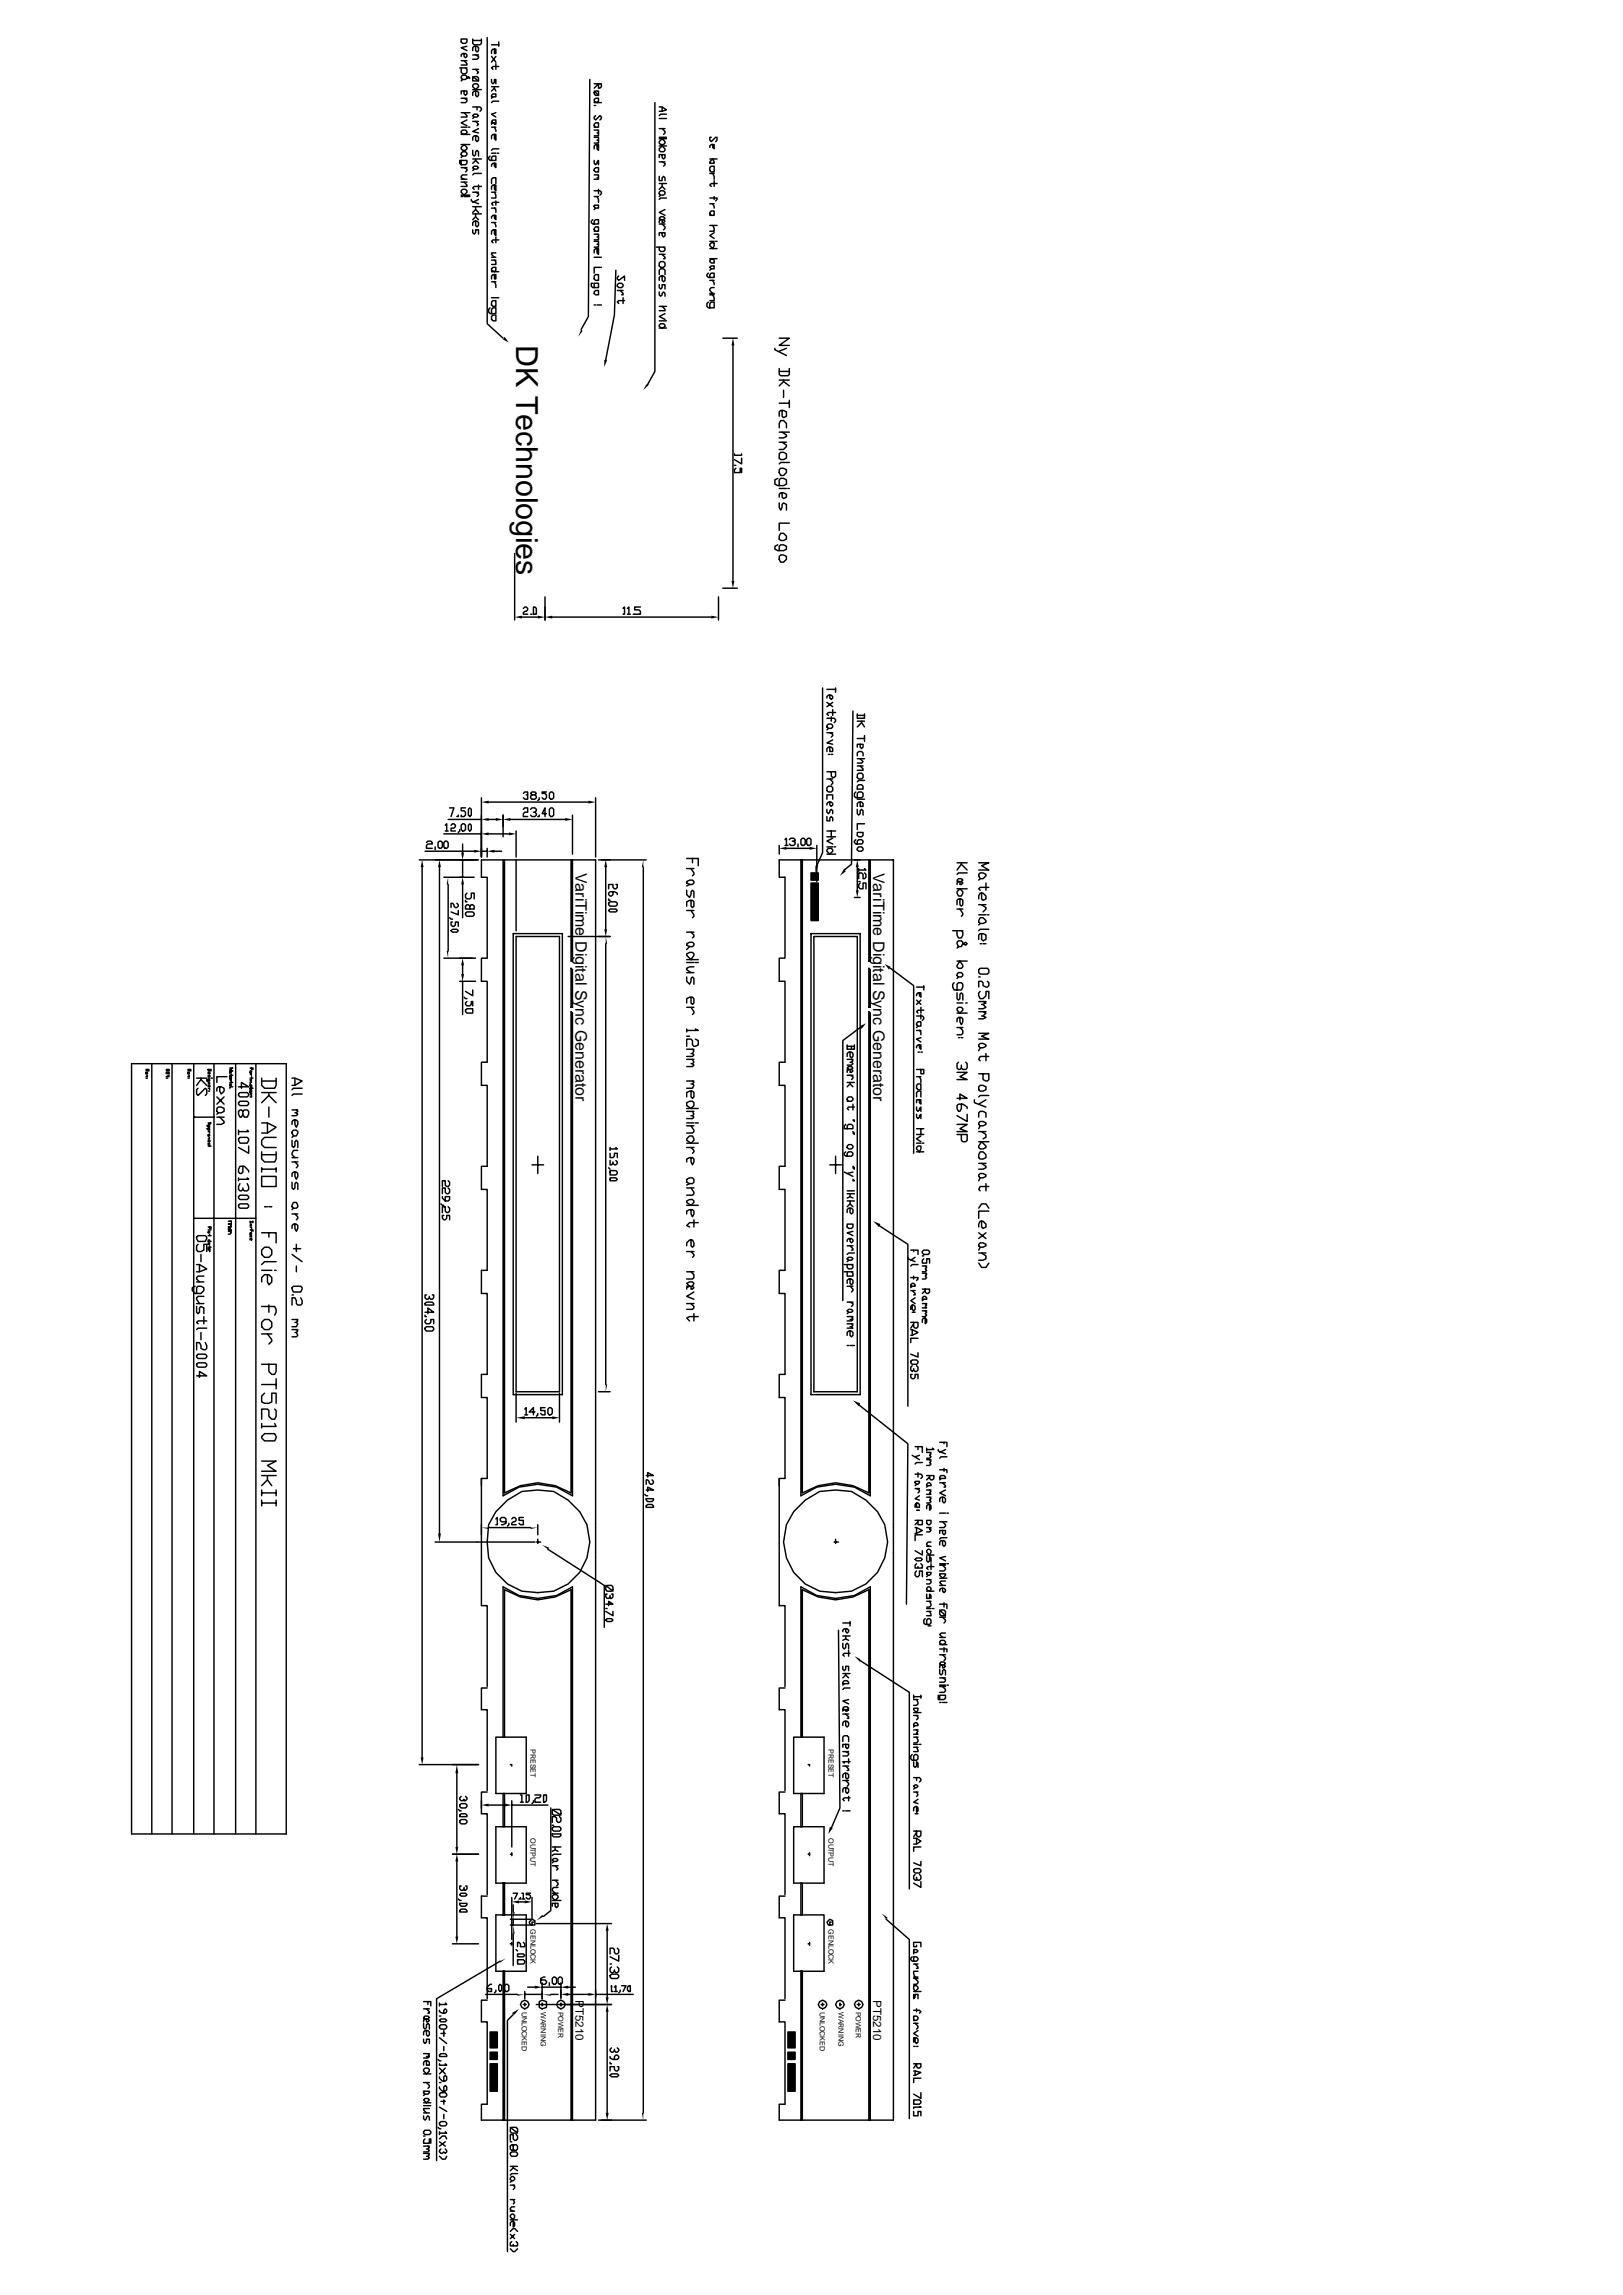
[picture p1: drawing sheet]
<svg xmlns="http://www.w3.org/2000/svg" width="297mm" height="420mm" viewBox="0 0 297 420" stroke-linecap="round" stroke-linejoin="round" font-family="sans-serif">
<defs><g id="words">
<text font-size="5.6" x="94.5" y="63.2" transform="rotate(90 94.5 63.2)">DK Technologies</text>
<g font-size="2.9">
<text x="105.3" y="159.8" transform="rotate(90 105.3 159.8)">VariTime Digital Sync Generator</text>
<text x="159.8" y="159.8" transform="rotate(90 159.8 159.8)">VariTime Digital Sync Generator</text>
</g>
<g font-size="2.1">
<text x="105.3" y="366.2" transform="rotate(90 105.3 366.2)">PT5210</text>
<text x="159.8" y="366.2" transform="rotate(90 159.8 366.2)">PT5210</text>
</g>
<g font-size="1.3">
<text x="97.1" y="320.1" transform="rotate(90 97.1 320.1)">PRESET</text>
<text x="151.6" y="320.1" transform="rotate(90 151.6 320.1)">PRESET</text>
<text x="97.1" y="336.5" transform="rotate(90 97.1 336.5)">OUTPUT</text>
<text x="151.6" y="336.5" transform="rotate(90 151.6 336.5)">OUTPUT</text>
<text x="97.1" y="353.2" transform="rotate(90 97.1 353.2)">GENLOCK</text>
<text x="151.6" y="353.2" transform="rotate(90 151.6 353.2)">GENLOCK</text>
<text x="95.5" y="368.3" transform="rotate(90 95.5 368.3)">UNLOCKED</text>
<text x="99" y="368.3" transform="rotate(90 99 368.3)">WARNING</text>
<text x="102.1" y="368.3" transform="rotate(90 102.1 368.3)">POWER</text>
<text x="150" y="368.3" transform="rotate(90 150 368.3)">UNLOCKED</text>
<text x="153.5" y="368.3" transform="rotate(90 153.5 368.3)">WARNING</text>
<text x="156.6" y="368.3" transform="rotate(90 156.6 368.3)">POWER</text>
</g>
</g></defs>
<g fill="none" stroke="#000" stroke-width=".26">
<path d="M84.1 12.4h1.4M84.4 7.1h1.1v.6l-.3 .2h-.5l-.3-.2zM84.4 12.4v.8l.3 .3h.5l.3-.3v-.5l-.3-.3M84.4 11.1h1.1M84.4 18h1.1M84.7 14.6l-.3-.3v-.3l.3-.2h.5l.3 .2v.3l-.3 .3h-.5l-.3 .2M84.9 9.8v.5l.3 .3 .3-.3v-.2l-.3-.3h-.5l-.3 .3v.2M84.9 11.1l.6 .5v.3h-1.1M84.9 16.7v.5l.3 .3 .3-.3v-.5h-1.1v.5M84.9 18l.6 .3v.2l-.3 .3h-.8M85.5 8.5l-1.1 .2 1.1 .6M85.7 14l.3 .3h-.5z"/>
<path d="M86.5 7.1v.8l.3 .3h1l.3-.3v-.8M86.5 15.6l.3-.3h.5l.3 .3v.3l-.6 .5-.5-.5zM86.5 19.6h1.3l.3 .2v.3l-.3 .3M86.5 7.4h1.6M86.5 10.1h1.1M86.5 12.7h1.1M86.5 14l1.1 .8M86.5 16.4h1.6M86.8 14h.5l.3 .3v.5h-1.1v-.5zM87 8.5v.8l.3 .2 .3-.2v-.6l-.3-.2h-.5l-.3 .2v.6M87 10.1l.6 .2v.3l-.3 .2h-.8M87 12.7l.6 .5-.3 .3"/>
<path d="M87 16.7v.8l.3 .2 .3-.2v-.6l-.3-.2h-.5l-.3 .2v.6M87.3 19.6v.5M89.2 6.9v52.4l2.9 2.6M90 14.6v.5l.2 .2 .3-.2v-.5h.3v.7M90 8.2h1.3M90 10.3l.8 1.1M90 15.9h1.3M90.2 17.2h.6v.5h-.8v-.2zM90.2 17.7l-.2 .3M90.5 9v.8h.3v-.8h-.6l-.2 .3v.5M90.5 15.9l.3 .8M90.5 16.1l-.5 .6"/>
<path d="M90.8 11.6v1.1M90.8 10.3l-.8 1.1M91.3 12.2h-1.1l-.2 .2 .2 .3M91.3 18.5h-1.1l-.2 .3M91.3 7.7v.8M107.9 14.6l-.2 43.3-1.3 2.4M108.7 15.3h1.4v.6l-.3 .2h-.3v-.8l-.8 .8M108.7 16.7l.8 .8M108.7 18.8h1.4M108.7 19.3h.3M109 16.7h.5v.8h-.5l-.3-.3v-.3zM109 18h.5v.5l-.2 .3-.6-.3v-.2z"/>
<path d="M119.9 18.8v49.2l-1.4 2.4M120.6 19.6h.6l.8 .5-.8 .3h-.6M121.2 19.6v.8M84.4 29.4h-.3v.5l.3 .3h.8l.3-.3v-.5h-1.1v.8M84.4 23.3h1.1M84.4 36h.3M84.4 20.6h1.6M84.4 24.6h1.6M84.4 26.5h1.6M84.4 30.7h1.1M84.4 32.8h1.1M84.4 33.3h1.1"/>
<path d="M84.4 35.7h1.6M84.7 23.8h.5l.3 .3v.2l-.6 .3-.5-.3v-.2zM84.7 27.8h.5l.3 .2v.3l-.3 .3h-.5l-.3-.3v-.3zM84.7 34.7h.5l.3 .2v.3l-.6 .5-.5-.5v-.3zM84.7 28.6l-.3 .2M84.9 20.6l.6 .6v.2h-1.1M84.9 26.5l.6 .5v.3l-.3 .2h-.5l-.3-.2v-.3zM84.9 30.7l.6 .3v.2l-.3 .3M84.9 33.3l.6 .6v.2h-1.1M84.9 36h1.1M85.5 22l-1.1 .5 1.1 .5M85.5 32h-.8l-.3 .3v.2l.5 .3"/>
<path d="M85.7 23.3h.3M86.3 36.5v.3l1.3 .5M86.5 27.5v.8l.3 .3 .2-.3v-.5l.3-.3 .3 .3v.8M86.5 29.1h1.6M86.5 35.2h1.1M86.5 22.2h1.1M86.5 37.8h1.6M86.5 39.2h1.6M86.8 20.9h.5l.3 .3-.3 .2h-.5l-.3-.2zM86.8 30.4h.5l.3 .3-.3 .3h-.5l-.3-.3zM86.8 21.4l-.3 .3M86.8 31l-.3 .2"/>
<path d="M87 22.2l.6 .6-.3 .2M87 24.9v.8l.3 .2 .3-.2v-.6l-.3-.2h-.5l-.3 .2v.6M87 29.1v.3l.6 .5M87 35.2l.6 .3v.2l-.3 .3M87 37.8v.6l.6 .5M87 39.2v.5l.6 .5M87 29.4l-.5 .5M87 38.4l-.5 .5M87 39.7l-.5 .5M87.6 23.5l-1.1 .6 1.1 .2M87.6 33.9v.8M87.6 36.5l-1.1 .5"/>
<path d="M88.1 31.8h-1.3l-.3 .2M88.1 34.1h-1.3l-.3 .3 .3 .3M89.7 28.6l-.3 .2v.3l.3 .3h1.1v-.8h-.6l-.2 .2v.6M90 22.5h.8v-.5h-.6l-.2 .2 .2 .3h-.2v.3M90 33.6v-.8l.2-.3h.6v1.1M90 23.3h.8M90 28h.8M90 35.2h.8M90 38.1h.8M90.5 22.5v.3h.3v-.3M90.5 23.3l.3 .8M90.5 24.6v.8l.3 .3v-1.1h-.6l-.2 .3v.5"/>
<path d="M90.5 29.9v.5l.3 .3v-.8h-.6l-.2 .3v.2M90.5 33.9v.8l.3 .2v-1h-.6l-.2 .2v.6M90.5 35.2l.3 .5v.5h-.8M90.5 38.1l.3 .3v.5M90.5 39.4v.6l.3 .2v-.8h-.6l-.2 .3v.3M90.8 20.6l-.8 .3 .8 .5M90.8 36.8v.8M91 28h.3M91.3 27.3h-1.1l-.2 .2M91.3 37h-1.1l-.2 .3 .2 .3M108.7 22.8l.3-.3h.5v.8h-.5l-.3-.3zM108.7 23.8h.8v.5h-.2"/>
<path d="M108.7 25.1h.8v.6h-.2M108.7 29.4v.5l.3 .3 .5-.8v.8M108.7 31l.3-.3h.5v.8h-.5l-.3-.3zM108.7 32h.8v.5h-.2M108.7 34.9h1.1l.3 .3v.3l-.3 .2M108.7 37.6h.8v.5h-.5l-.3-.3zM108.7 23.3h.3M108.7 36h.8M109 21.2l-.3 .2v.3l.3 .3 .8-.8 .3 .2v.3l-.3 .3M109 38.1l-.3 .3M109.3 26.5v.8l.2 .2v-1h-.5l-.3 .2v.6M109.3 36l.2 .5v.5"/>
<path d="M109.5 24.3v.6h-.8M109.5 25.7v.5h-.8M109.5 32.5v.3h-.8M109.5 34.7v.8M120.6 21.7h1.4M120.6 25.1h1.4M120.6 32.3v.8h.6v-.6l.2-.2 .3 .2v.6M120.6 35.2l.3-.3h.5l.3 .3v.3l-.3 .2h-.5l-.3-.2zM120.6 23.5h1.1M120.6 25.4h1.4M120.6 26.7h1.4M120.6 29.6h1.1"/>
<path d="M120.6 33.6h1.4M120.9 35.7l-.3 .3M121.2 23.5l.5 .6v.2l-.3 .3M121.2 25.4l.5 .5v.3l-.3 .3h-.5l-.3-.3v-.3zM121.2 26.7l.5 .6v.2l-.3 .3h-.5l-.3-.3v-.2zM121.2 28.3v.5l.2 .3 .3-.3v-.5h-1.1v.5M121.2 29.6l.5 .3v.3l-.3 .2M121.2 33.6v.5l.5 .6M121.2 34.1l-.6 .6M121.7 38.4l-1.1 .5 1.1 .5M122 20.9h-1.1l-.3 .3M122 36.2h-1.1l-.3 .3"/>
<path d="M129.9 29.6l.5-.5 .3 .8h-.8zM129.9 36.2h1.3v.3l-.2 .3M129.9 29.1h1.3M129.9 31.8h.8M129.9 37.3h.8M129.9 39.4h.3M130.2 25.1h-.3v.6l.3 .2 .8-.8h.2v.6l-.2 .2M130.2 30.4h.5v1.1h-.5l-.3-.3v-.5zM130.2 38.6h.5v.8h-.5l-.3-.2v-.3zM130.4 26.5v.5l.3 .3v-.8h-.5l-.3 .2v.3M130.4 31.8l.3 .5v.5M130.4 37.3l.3 .8"/>
<path d="M130.7 33.1v1M130.7 36v.5M131.2 33.6h-1l-.3 .3 .3 .2M86.5 42.1v.5l.3 .3 .2-.3v-.5h.6v.8M87 40.5v.8l.3 .2 .3-.2v-.6l-.3-.2h-.5l-.3 .2v.6M89.7 56.4l-.3 .2v.5l.3 .3h1.1v-1h-.6l-.2 .2v.8M90 49.2l.2-.3h.6v.6l-.3 .2-.5-.2zM90 54.5h1.3M90 55.3l.2-.3h.6v1.1h-.6l-.2-.3zM90 57.9l.2-.2h.6v1h-.6l-.2-.2zM90 40.7h.8M90 47.1h.8"/>
<path d="M90 47.6h.8M90 49.7h1.3M90 51.6h.8M90.5 40.7l.3 .8M90.5 42.1v.8l.3 .2v-1h-.6l-.2 .2v.6M90.5 47.6l.3 .3v.5h-.8M90.5 50.3v.8h.3v-.8h-.6l-.2 .2v.6M90.5 51.6l.3 .5v.6M90.8 46.3h-.8v.3l.5 .5M90.8 43.4v1M91.3 43.9h-1.1l-.2 .3 .2 .2M108.5 40.2l-.3 .3v.2l.3 .3h1v-.8h-.5l-.3 .3v.5"/>
<path d="M108.5 51.9h-.3v.5l.3 .3h1v-.8h-.8v.8M108.7 41.8l.3-.3h.5v.8h-.5l-.3-.2zM108.7 42.9h.8v.5h-.2M108.7 44.2h.8v.5h-.2M108.7 47.1h1.4M108.7 50.5l.3-.2h.5v1h-.5l-.3-.2zM108.7 53.4l.3-.2h.5v.8h-.5l-.3-.3zM108.7 42.3h.3M108.7 55.8h.3M109.3 45.5v.8l.2 .3v-1.1h-.5l-.3 .3v.5M109.3 55.8h.8M109.5 43.4v.5h-.8"/>
<path d="M109.5 44.7v.5h-.8M110.1 48.9h-1.4v1.1M112.7 49.5l-.3 8.2-1.5 8.2M113 52.1l.2-.2h.6l.2 .2v.3l-.2 .3h-.6l-.2-.3zM113 53.2h1M113.2 50.5l-.2 .3v.3l.2 .2 1.1-.8v.8M113.5 53.2l.5 .5v.3h-.2M114 54.5v1.1M114.3 55h-1.1l-.2 .3 .2 .3M120.1 45.2h1.6M120.6 40.2h.8l.3-.2-.3-.3h-.5l-.3 .3 .3 .2-.3 .3v.2M120.6 45.2v.6l.3 .2h.5l.3-.2v-.3l-.3-.3"/>
<path d="M120.6 48.2l.3-.3h.5l.3 .3v.5l-.3 .2h-.5l-.3-.2zM120.6 50.3v-.8l.3-.3h.5l.3 .3v.8M120.6 52.1v.6l.3 .2 .3-.2v-.6h.5v.8M120.6 53.4v.6l.3 .2 .5-.8 .3 .3v.5M120.6 58.7h1.4M120.6 59.5l.3-.2h.5l.3 .2v.3l-.5 .3-.6-.3zM120.6 41h1.1M120.6 46.6h1.1M120.6 56.1h1.4M121.2 40.2v.5h.2l.3-.2-.3-.3M121.2 41l.5 .5v.3l-.3 .3M121.2 42.6v.5l.2 .3 .3-.3v-.5h-1.1v.5"/>
<path d="M121.2 46.6l.5 .5v.3h-.3M121.2 50.5v.8l.2 .3 .3-.3v-.5l-.3-.3h-.5l-.3 .3v.5M121.2 56.1l.5 .5v.3h-1.1M121.7 57.4l-1.1 .5 1.1 .6M129.6 50l-.2 .3v.2l.2 .3h1.1v-.8h-.5l-.3 .3v.5M129.6 55.3l-.2 .3v.5l.2 .3h1.1v-1.1h-.5l-.3 .3v.8M129.9 47.6l.5-.2 .3 .2v.6h-.5l-.3-.3zM129.9 41.3h1.3M129.9 44.2h.8M129.9 45.5h1.3M129.9 47.4h1.3M129.9 51.3h.8"/>
<path d="M129.9 53.7h.8M129.9 54h.8M130.2 44.4h.5v.6l-.3 .5-.5-.5v-.3zM130.2 48.7h.5v.5h-.5l-.3-.3zM130.2 49.2l-.3 .3M130.4 41.3l.3 .5v.5h-.8M130.4 51.3l.3 .8M130.4 54l.3 .5v.5h-.8M130.7 42.6l-.8 .5 .8 .6M130.7 52.7h-.5l-.3 .2v.3l.5 .5M131 44.2h.2M120.6 60.1h1.4"/>
<path d="M132.3 61.9h2.6M134.1 63.2v43.2M141.8 63.8v.2l2.1 1.1M142.6 61.9h1.9l-1.9 1.3h1.9M142.6 67.5v1l.3 .3h1.3l.3-.3v-1M142.6 78.3v-.8l.3-.5h.5l.5 .5v.8M142.6 68h1.9M142.6 69.6h1.9M142.6 73.8h1.9M142.6 79.1h1.9M143.1 75.1v1.1l.3 .3 .5-.3v-.8l-.5-.3h-.5l-.3 .3v.8M143.1 79.1l.8 .5v.3l-.5 .3h-.8"/>
<path d="M143.4 69.6v.3l1.1 .7M143.4 69.9l-.8 .7M143.4 71.4v1.4M143.9 63.8l-1.3 .5M144.5 73.3v1.3M134.4 83.1v.2h1.3v-.2M134.4 85.2h.3M134.7 85.7l-.3 .3v.5h1.1v-.8h.2v.8M135.7 83.9v1l-1.3-.8M142.3 87.6l-.5 .2v.8l.5 .3h1.1l.5-.3v-.8l-.5-.2h-.5l-.3 .2v1.1M142.3 99.7l-.5 .3v.5l.5 .3h1.1l.5-.3v-.5l-.5-.3h-.5l-.3 .3v.8M142.6 83.1l.3-.3h.5l.5 .3v.8l-.5 .2h-.5l-.3-.2z"/>
<path d="M142.6 86l.3-.3h.5l.5 .3v.5l-.5 .5h-.5l-.3-.5zM142.6 92.1v.8l.3 .5 .2-.5v-.6l.3-.2 .5 .2v1.1M142.6 81h1.3M142.6 89.4h1.3M142.9 97.6h.5l.5 .6v.5l-.5 .3h-.5l-.3-.3v-.5zM143.1 81l.8 .5v.3l-.5 .5h-.8M143.1 90.2v.8l.3 .3 .5-.3v-.5l-.5-.3h-.5l-.3 .3v.5M144.2 89.4h.3M144.5 84.7h-1.6l-.3 .2M144.5 95.8h-1.9v1.3M94.2 101.3v12.2M95.5 113h2.9"/>
<path d="M95.8 111.4l.2-.3h.3l.3 .3v.3l-.3 .2h-.3l-.2 .3v.2h.8M97.1 112.4h.3M97.6 111.1h.3l.3 .3v1h-.6zM99.7 109.3v4.2M101.1 113h29.1M114 111.4l.3-.3v1.3h-.3M114.8 111.4l.3-.3v1.3M114.8 112.4h.6M117.2 111.1h-1v.6h.7l.3 .2v.5h-1.3M131.5 109.3v4.2M132.3 107.7h2.6M142.6 101.9l.3-.3h.5l.5 .3v.5l-.5 .5h-.5l-.3-.5z"/>
<path d="M150.5 125.9v30.2l-1 2.4M151.3 131.5h1.4l.2 .3v.2l-.2 .3M151.3 132.8l.3-.2h.5l.3 .2v.3l-.3 .3h-.5l-.3-.3zM151.3 126.2h1.6M151.3 128.6l1.1 .8M151.3 134.1h1.1M151.6 133.4l-.3 .2M151.6 138.1h.3M151.9 127.3v.5l.2 .3 .3-.3v-.3l-.3-.2h-.5l-.3 .2v.3M151.9 134.1l.5 .3v.3l-.3 .2M151.9 136.8v.8h.5v-.5l-.3-.3h-.5l-.3 .3v.5M152.1 131.2v.8"/>
<path d="M152.1 138.1h.3M152.4 135.5l-1.1 .5 1.1 .3M152.4 128.6l-1.1 .8M152.4 129.9v1.1M152.9 130.4h-1.3l-.3 .3 .3 .3M152.9 125.9v.8M156.1 130.2l-.3 28-1.3 1.1M156.9 130.7v.8h1.3v-.8M156.9 138.4v-.6l.3-.2h.5l.3 .2v.6M156.9 131h1.3M156.9 132h1.3M156.9 135.2h1.3"/>
<path d="M156.9 138.9h1.3M157.4 136.3v.5l.3 .3 .3-.3v-.5h-1.1v.5M157.4 138.9l.6 .5-.3 .3h-.8M157.7 132v.3l.5 .8M157.7 132.3l-.8 .8M158.2 134.7v1M76.7 157.4h10.9M77.3 158.8v162.9M77.8 155.8h9M78.1 154.3l.2-.3h.5l.3 .3v.2h-.8l-.2 .3v.5h1M79.6 155v.6M80.2 154.3l.2-.3h.3l.3 .3v.7l-.3 .3h-.3l-.2-.3z"/>
<path d="M80.4 158.8v121.9M81.2 154.3l.3-.3h.3l.2 .3v.7l-.2 .3h-.3l-.3-.3zM81.2 152.7h6.9M81.5 151.1l.3-.3v1.3M81.5 152.1h.5M82 150h6.1M82.3 147.9h.8l-.6 1.6M82.5 151.1l.3-.3h.3l.2 .3v.2l-.2 .3h-.6v.5h.8M83.9 149.2v.3h-.3M84.1 151.9v.2l-.2 .3M84.7 150.8h.2l.3 .3v.8l-.3 .2h-.2l-.3-.2v-.8zM84.7 154.5v1.6"/>
<path d="M84.7 157.4v3.2M85.2 147.9h-.8v.5h.5l.3 .3v.5l-.3 .3h-.5v-.3M86 150.8l.3 .3v.8l-.3 .2-.3-.2v-.8zM86 147.9l.3 .3v1l-.3 .3-.3-.3v-1zM88.1 146.1v10.8M88.1 155.8h1.1M89.2 155.3v1.6M89.4 152.7h3.7M89.4 150h1.4M89.4 146.8h18.3M90.5 155.8h1.3M92.1 157.4v116.4l2.9-1.5 3.4-.6 3.5 .6 2.9 1.5v-88.3l-.3-.3v88.1a10.9 10.9 0 0 0-12.2 0v-115.9"/>
<path d="M92.1 149.2v4M93.4 150h10.1M94.5 152.1v4.8M94.5 157.4v13M95.8 148.2l.2-.3h.6v.8h-.6l-.2 .3v.5h.8M95.8 145.3l.2-.3h.6v.5h-.3M96.6 145.5v.8h-.6l-.2-.2M97.1 148.2l.3-.3h.5l.3 .3v.2l-.3 .3h-.3M97.4 145.5l-.3-.2 .3-.3h.5l.3 .3-.3 .2h-.5l-.3 .3v.3l.3 .2h.5l.3-.2v-.3l-.3-.3M97.9 148.7l.3 .3v.2l-.3 .3h-.5l-.3-.3M98.7 149.2v.3h-.3M98.7 146.1v.2l-.3 .3"/>
<path d="M100 149h-.8l.5-1.1v1.6M100 145h-.8v.3h.5l.3 .2v.6l-.3 .2h-.2l-.3-.2M100.8 147.9h.3l.2 .3v1l-.2 .3h-.3l-.3-.3v-1zM100.8 145h.3l.2 .3v.8l-.2 .2h-.3l-.3-.2v-.8zM104.5 157.4v18.5h.3v-18.5M104.8 149.2v7.2M109 146.1v10.8M109.5 157.4h8.8M110.9 158.8v11.3M117.7 158.8v228M125.7 157.2h2.1v1.3M125.7 159h1.3"/>
<path d="M126.5 159l.5 .8v.3l-.3 .2M126.7 157.2v.8M142.6 154.8v1.6M143.7 153.7l.2-.2v1.3M143.7 154.8h.5M143.9 155.3h4.3M144.5 153.7l.2-.2h.6l.2 .2v.3h-.5M145.3 154l.2 .3v.2l-.2 .3h-.6l-.2-.3M146 154.5v.5M146.6 157.4v116.4l2.9-1.5 3.4-.6 3.5 .6 2.9 1.5v-88.3l-.3-.3v88.1a10.9 10.9 0 0 0-12.2 0v-115.9M146.6 153.7l.2-.2h.3l.3 .2v.8l-.3 .3h-.3l-.2-.3zM147.6 153.7l.3-.2h.3l.2 .2v.8l-.2 .3h-.3l-.3-.3z"/>
<path d="M149.5 154.8v6.6M151.3 141.3h1.6v.8l-.2 .2h-.3l-.3-.2v-.8M151.3 144.2l.3-.3h.5l.3 .3v.5l-.3 .3h-.5l-.3-.3zM151.3 146.3v-.8h1.1v.8M151.3 148.2v.5l.3 .3 .5-.8 .3 .2v.6M151.3 149.5v.8h.6v-.5l.2-.3 .3 .3v.5M151.3 155.6l.3-.3h.5l.3 .3v.2l-.5 .6-.6-.6zM151.3 152.1h1.6M151.3 142.6h1.1M151.3 153.2h1.6M151.3 155h1.1M151.3 156.4h1.6"/>
<path d="M151.9 142.6l.5 .5v.3l-.3 .3M151.9 146.8v.6l.2 .2 .3-.2v-.3l-.3-.3h-.5l-.3 .3v.3M152.1 152.1v1.1M152.4 153.5l-1.1 .5 1.1 .5M152.7 155h.2M156.6 145l-.2 .3v.5l.2 .3h1.1l.3-.3v-.5l-.3-.3h-.5l-.3 .3v.8M156.6 153.7l-.2 .3v.3l.2 .2h1.1l.3-.2v-.3l-.3-.3h-.5l-.3 .3v.5M156.9 141.8l.3-.2h.5l.3 .2v.5l-.3 .3h-.5l-.3-.3zM156.9 143.9l.3-.2h.5l.3 .2v.6h-1.1zM156.9 146.3h1.3M156.9 148.2v.8l.3 .2 .2-.2v-.6l.3-.2 .3 .2v.8M156.9 152.4h1.1v.5l-.3 .3h-.5l-.3-.3z"/>
<path d="M156.9 155.3l.3-.3h.5l.3 .3v.3l-.3 .2h-.5l-.3-.2zM156.9 158.8v4.2M156.9 140.2h1.1M157.2 159v.5M157.4 140.2l.6 .6v.2h-1.1M157.4 146.8v.8h.6v-.5l-.3-.3h-.5l-.3 .3v.5M158.2 142.9h-1l-.3 .2M158.2 150.8h-1.3v1.1M158.2 159l.3 .3h-1.3M158.2 159.8l.3 .3v.5l-.3 .3h-.2v-.8l-.3-.3h-.5v1.1M159 157.4v18.5h.3v-18.5M175.2 158h1.8"/>
<path d="M175.9 158v.2l1.1 1.1M175.9 158.2l-.7 1.1M177 159.8h-1.6l-.2 .3M179.1 158h1.9l-1.3 .5 1.3 .8h-1.9M81.2 175.4h5.8M81.2 160.6h5.6M82 161.9v12.2M82.3 168l.2 .3h.3M82.5 170.4l.3-.3h.8l.3 .3-.3 .3h-.8zM82.8 168.8h-.3v.5l.3 .3h.3l.2-.3v-.5h.6v.8M83.6 165.4l.3 .2v.3l-.3 .3h-.3l-.5-.8h-.3v.8M83.9 166.7v.8l-1.4-.5"/>
<path d="M84.1 179.7h2.9M84.7 161.9v6.1M84.7 176.7v1.6M84.7 179.7v6M85.2 164.8v.3h.3M85.5 163.5l-.3 .3v.5l.3 .3h.5l.3-.3v-.8h.5v1.1M85.5 167h1l.3 .2v.3l-.3 .2h-1l-.3-.2v-.3zM86 165.9l.3-.3h.2l.3 .3v.5h-.8v-.5l-.3-.3h-.2l-.3 .3v.5h.8M93.9 170.9h9v84.4h-9zM94.5 171.4h7.9v83.4h-7.9zM104 171.4h7.7M104.5 177.3l.3 .2v6.9h-.3z"/>
<path d="M110.9 172.8v80.7M111.4 164.6v.2h.3M111.4 165.4l.3-.3h1l.3 .3v.2l-.3 .3h-1l-.3-.3zM111.7 166.4h1l.3 .3-.3 .3h-1l-.3-.3zM112.2 163.2v.6l-.3 .2h-.2l-.3-.2v-.3l.3-.3h.7l.6 .3v.3M112.7 161.9h.3v.6l-.3 .2h-.3l-.2-.2v-.6h-.8v.8M125.7 161.4l.5-.3h.5l.3 .3v.3l-.3 .2h-.5l-.5-.2zM125.7 163v.8l.5 .5 .3-.5v-.6l.2-.2 .3 .2v1.1M125.7 172.8l.5-.3h.5l.3 .3v.2l-.3 .3h-.5l-.5-.3zM125.7 174.6l.5-.2h.5l.3 .2v.3l-.5 .8-.8-.8zM125.7 178.9v.8l.5 .5 .3-.5v-.6l.2-.2 .3 .2v1.1M125.7 166.7h1.3"/>
<path d="M125.7 170.7h1.3M125.7 175.7h2.1M125.7 176.2h1.3M125.7 178.1h1.3M126.2 161.9l-.5 .3M126.2 173.3l-.5 .5M126.5 164.8v1.1l.2 .3 .3-.3v-.8l-.3-.3h-.5l-.5 .3v.8M126.5 166.7l.5 .8v.2l-.3 .3M126.5 170.7l.5 .5v.2l-.3 .3M127 177h-.8l-.5 .3v.2l.8 .6M127.3 176.2h.5M148.4 170.9h9v84.4h-9z"/>
<path d="M149 171.4h7.9v83.4h-7.9zM156.4 164.3h1M157.2 161.4h.2M157.4 161.7l-.2 .2v.6l.2 .2h.6v-1h.5v1M159 177.3l.3 .2v6.9h-.3zM163 177.3l4.2 3.1v30.7M174.4 170.4h1.8M174.6 179.9l-.2 .3v.5l.2 .5h1.3l.3-.5v-.5l-.3-.3h-.5l-.2 .3v1M175.2 161.4h.7l.3-.3-.3-.2h-.5l-.2 .2 .2 .3-.2 .3v.2M175.2 170.4v.8l.2 .5h.5l.3-.5v-.5l-.3-.3M175.2 178.3l.2-.2h.5l.3 .2v.3l-.3 .3h-.5l-.2-.3zM175.2 162.7h1.8"/>
<path d="M175.2 166.4h1M175.2 175.9h1.8M175.4 173.3l-.2-.8 .2-.3h.5l.3 .3-.3 .8h-.5l-.2 .3M175.4 178.9l-.2 .2M175.7 161.4v.5h.2l.3-.2-.3-.3M175.7 162.7l.5 .5-.3 .8h-.5l-.2-.5v-.3zM175.7 164.6v1l.2 .3 .3-.3v-.8l-.3-.2h-.5l-.2 .2v.8M175.7 166.4l.5 .8v.3l-.3 .2M175.7 175.9l.5 .8v.3l-.3 .3h-.5l-.2-.3v-.3zM176.2 172.8l.5-.3 .3 .3-.3 .2zM179.1 160.1l.3-.3h.5l.5 .3v.2l-.5 .6h-.5zM179.1 177.5l.3-.2h1.3l.3 .2v.6l-.3 .2h-1.3l-.3-.2z"/>
<path d="M179.1 165.6h1.3M179.1 167.5h1.3M179.1 178.9h.3M179.4 168h.5l.5 .5v.3l-.5 .3h-.5l-.3-.3zM179.4 160.9l-.3 .2M179.4 169.1l-.3 .2M179.4 172.8h.3M179.7 163.5v1.1l.2 .2 .5-.2v-.6l-.5-.5h-.5l-.3 .5v.6M179.7 165.6l.7 .6v.2l-.5 .6M179.7 170.9v1.1l.2 .2 .5-.2v-.8l-.5-.3h-.5l-.3 .3v.8M179.9 172.8h.5M180.4 161.7v1.3"/>
<path d="M180.7 179.7l.3 .2v.5l-.3 .3-.8-.3v-.5l-.2-.2h-.6v1M180.7 167.5h.3M181 162.5h-1.6l-.3 .2 .3 .3M181 170.1h-1.6l-.3 .3M24.1 194.7h28.3v141.1h-28.3zM26.7 195.8h.6v.3h-.3v-.3l-.3 .3M26.7 196.3v.3h.3v-.3h-.3v.3M26.7 197.4h.3M27 196.8l-.3 .3h.3M27.8 194.7v141.1M30.4 195.8h.6v.3h-.3v-.3l-.3 .3M30.4 197.4h.3"/>
<path d="M30.7 196.3v.3h.3v-.3h-.6v.3M31 196.8l-.6 .3h.6M31.5 194.7v141.1M34.4 195.8h.5v.3h-.2v-.3l-.3 .3M34.4 196.3v.3h.3v-.3h-.3v.3M34.4 197.4h.3M34.7 196.8l-.3 .3h.3M35.5 194.7v141.1M36 197.4h1.8M36.2 199.2l-.2 .3v.8l.2 .3 1.4-1.4 .2 .3v.8l-.2 .3M36.8 197.4v.2l1 1.1M36.8 197.6l-.8 1.1"/>
<path d="M38.1 195.8h.5v.3h-.5zM38.1 196.8v.3h.3v-.3v.3M38.1 197.6h-.3v.3h.6v-.3h-.3v.3M38.1 198.2h.3v.2h-.3M38.1 199.2h.3v.3M38.1 197.4h.3M38.1 199.8h.3M38.4 196.3v.3v-.3h-.3v.3M38.4 198.7v.3v-.3h-.3v.3M38.6 197.4h.3M39.2 194.7v141.1M40.2 199v.8l.3 .5 .5-.5v-.6l-.5-.2h-.5l-.3 .2v.6"/>
<path d="M41.5 197.1h-1.8v1.1M42.1 195.5h.5l-.5 .3 .5 .3h-.5M42.1 196.3v-.2h.2v.2h-.2v.3M42.1 198.4h.2v.3h-.2zM42.3 197.6h-.2l.2 .3v.3h-.2M42.3 196.6v.5M42.3 198.2h.3M42.6 196.8h-.5v.6l.2 .2v-.5h-.2v.3M42.6 199h-.5v.2M43.1 194.7v141.1M43.7 199h1.8l-1.3-.8v1M45.8 195.5h.5v.3h-.3v-.3"/>
<path d="M45.8 196.1h.2v.2h-.2zM45.8 199.2l.2 .3v.3h-.2zM45.8 199.8v.2l.2 .3v-.5h-.2v.2M45.8 197.4h.5M46 196.6h-.2l.2 .2M46 197.6h-.2l.2 .3h-.2M46 198.2h-.2v.5h.2h-.2M46 198.7v.3h-.2M46 199v.2h-.2h.5M46 197.1v.3M46.8 194.7v141.1M47.9 197.4v1.3l.5 .5h1.9l.2-.5v-1.3"/>
<path d="M47.9 197.9h2.6M53.4 197.4h.6l1.3 .5-1.3 .8h-.6M54 197.4v1.3M55.3 199.2h-1.6l-.3 .3M84.9 182.6l.3 .2h.3M85.5 183.4l-.3 .2v.3l.3 .2h.5l.3-.2v-.5h.2v.7M85.5 184.7h1v.8h-1l-.3-.3v-.3zM86.5 181.2v1.1l-1.3-.8M125.7 184.4h1.3M125.7 197.9h1.3M125.7 188.4v.5M125.7 189.7h.5"/>
<path d="M125.7 192.1h1.3M125.7 193.9h1.3M126.5 182.6v1l.2 .3 .3-.3v-.8l-.3-.2h-.5l-.5 .2v.8M126.5 184.4l.5 .8v.3l-.3 .2M126.5 199.8v1l.2 .3 .3-.3v-.8l-.3-.2h-.5l-.5 .2v.8M126.7 192.1l.3 .3-.3 .5h-.2M126.7 192.9l.3 .2-.3 .3h-1M126.7 193.9l.3 .6-.3 .2h-.2M126.7 194.7l.3 .3-.3 .3h-1M126.7 197.9l.3 .3-.3 .2h-.2M126.7 198.4l.3 .3-.3 .5h-1M127.3 188.4l.5 .2h-2.1"/>
<path d="M127.3 190.2l.5 .3v.8l-.8 .3-.3-.3v-.8l-.2-.3h-.8v1.4M155 191.3v.8h.8v-.5M155 195.8h.8l.3-.3-.3-.2h-.5l-.3 .2 .3 .3-.3 .3v.2M155 198.2h1.4M155 193.9h1.1M155 191.6h1.4M155 196.8h1.1M155.6 192.6v.8l.2 .3 .3-.3v-.5l-.3-.3h-.5l-.3 .3v.5M155.6 195.8v.5h.2l.3-.2-.3-.3M155.6 196.8l.5 .3v.3l-.3 .2M155.6 198.2v.2l.5 .6M155.6 198.4l-.6 .6"/>
<path d="M155.8 193.9l.3 .3-.3 .3h-.2M155.8 194.5l.3 .2-.3 .3h-.8M156.4 191.3v.8h-.6M157.4 188.1l-3.1 2.4v47.6M167.7 186h1.1l.3 .3v.2l-.3 .3M167.7 187.3l.3-.2h.5v.8h-.5l-.3-.3zM167.7 195.8h1.4v.8h-.6v-.8M167.7 198.7l.3-.3h.5v1.1h-.5l-.3-.3zM167.7 180.7h1.4M167.7 183.1l.8 .8M167.7 188.6h.8M167.7 197.1h.8"/>
<path d="M168 187.9l-.3 .2M168 192.6h.3M168.3 181.8v.5l.2 .3v-.8h-.5l-.3 .2v.3M168.3 188.6l.2 .3v.5M168.3 191.3v.5l.2 .3v-.8h-.5l-.3 .3v.2M168.3 197.1l.2 .5v.6M168.5 190l-.8 .2 .8 .6M168.5 183.1l-.8 .8M168.5 184.4v1.1M168.5 185.7v.8M168.5 192.6h.3M169.1 184.9h-1.1l-.3 .3 .3 .3"/>
<path d="M169.1 180.4v.8M175.2 181.8v1l.2 .3 .3-.3v-.8l.2-.2 .3 .2v1.1M175.2 184.7l.2-.3h.5l.3 .3v.2l-.5 .6-.5-.6zM175.2 196.3h1.8l-1.3 .8 1.3 .5h-1.8M175.2 183.6h1M175.2 185.5h1.8M175.2 188.1h1M175.4 194.5l-.2 .2v.8l.2 .3h.3l.2-.3M175.4 190h.3M175.7 186.3v.8l.2 .5 .3-.5v-.6l-.3-.2h-.5l-.2 .2v.6M175.7 188.1l.5 .5v.6l-.3 .2h-.7M175.9 190h.3"/>
<path d="M176.7 194.5l.3 .2v.8l-.3 .3h-.5l-.3-.3v-.5M176.7 183.6h.3M179.1 189.2h1.9l-1.3 .5 1.3 .5h-1.9M179.1 191.3l.3-.3h.5l.5 .3v.3l-.5 .2h-.5l-.3-.2zM179.1 196.6h1.9v1l-.3 .3-.8-.3v-1M179.1 199l.3-.3h.5l.5 .3v.5l-.5 .3h-.5l-.3-.3zM179.1 183.4h1.3M179.1 185.2h1.3M179.4 181.5l-.3 .3v.5l.3 .5h.5l.5-.5v-.8h.6v1.3M179.4 191.8l-.3 .6M179.9 183.4l.5 .2-.7 .3M179.9 183.9l.5 .5-.5 .3h-.8"/>
<path d="M179.9 185.2l.5 .3-.5 .5h-.2M179.9 186l.5 .3-.5 .2h-.8M180.4 192.9v1.3M181 193.4h-1.6l-.3 .5 .3 .3M35.5 204.5h3.7M37.8 206.1h.6v.3h-.3v-.3M37.8 206.6h.6v.3h-.3v-.3M38.1 205.6h.5l-.2 .2h-.3M38.1 207.2h.3v.2M38.1 207.7h.3v.3h-.3zM38.1 209.3h.3v.5l-.3-.3zM38.1 209.8h.5"/>
<path d="M38.4 208.2l-.3 .3h.3M38.4 208.8v.2v-.2h-.3v.2M38.4 205.6v.2M39.7 204.5h1.3M39.7 200.8l1.3 1.3M40 202.7h.5l.5 .2v.6l-.5 .2h-.5l-.3-.2v-.6zM40 203.7l-.3 .3M40.2 204.5l.8 .8v.3l-.5 .2h-.8M41 200.8l-1.3 1.3M43.7 208.5l.2-.3h1.3l.3 .3v.3l-.3 .5h-1.3zM43.7 219.1l.2-.3h1.3l.3 .3v.2l-.3 .3h-1.3l-.2-.3zM43.7 206.9v.8"/>
<path d="M43.7 215.6v.6M43.9 200h1.3l.3 .3v.3l-.3 .2h-1.3l-.2-.2v-.3zM43.9 201.6h1.3l.3 .3v.2l-.3 .3h-1.3l-.2-.3v-.2zM43.9 216.7l-.2 .5v.6l.2 .2h.3l.2-.2M44.4 203.5l.3-.3h.5l.3 .3v.5l-.3 .5h-.5l-.3-.5v-.5l-.2-.3h-.3l-.2 .3v.5l.2 .5h.3l.2-.5M44.4 213.5v1.1l-.2 .2h-.3l-.2-.2v-.6l.2-.5h.8l.8 .8v.3M45.2 206.9l.3 .3h-1.8M45.2 215.6l.3 .3h-1.8M45.2 216.7l.3 .5v.6l-.3 .2h-.5l-.3-.2v-.3M45.5 209.8v1.3l-1.8-1M46 200.3h-.2l.2 .3v.2h-.2M47.9 205.6h1l1.6 .8-1.6 1h-1"/>
<path d="M47.9 210.9v1.3l.5 .5h1.9l.2-.5v-1.3M47.9 215.4h2.6v1.8h-2.6zM47.9 213.8v.8M47.9 200h2.6M47.9 211.4h2.6M47.9 214h2.6M48.9 205.6v1.8M49.2 200v.6l1.3 1.3M49.2 202.7v1.8M49.2 200.6l-1.3 1.3M50.5 208.2h-2.1l-.5 .6v.7l.5 .6h2.1M50.5 213.8v.8"/>
<path d="M53.4 207.2l.3-.3h.5l.3 .3-.3 .8h-.5zM53.4 208.8v1l.3 .3 .3-.3v-.8l.2-.2 .3 .2v1.1M53.4 216.4v1.1l.3 .3 .3-.3v-.8l.2-.3 .3 .3v1.1M53.4 203.2h1.1M53.4 211.9h1.1M53.4 212.7h1.1M53.7 208l-.3 .2M54 205.1v.7l.2 .6 .3-.6v-.5l-.3-.2h-.5l-.3 .2v.5M54 212.7l.5 .6v.2l-.3 .3M54 214.6v.8l.2 .5 .3-.5v-.6l-.3-.2h-.5l-.3 .2v.6M54.2 203.2l.3 .3-.3 .2h-.2M54.2 203.7l.3 .3-.3 .3h-.8"/>
<path d="M54.5 210.6h-.8l-.3 .5v.3l.6 .5M55.3 200.3h-1.6l-.3 .3M81 219.1v.2l.5 .6h.5l.3-.3v-.5h-.8v.8M82 216.2l.3 .2v.6l-.3 .2h-.2l-.3-.2v-.8h-.5v1M82 217.5l.3 .3v.5l-.3 .2h-.2l-.3-.2v-.8h-.5v1M97.4 213.3h2.1M98.4 211.7v3.1M111.4 213.8l.3 .2M111.7 211.1v.8h.5l.2-.2v-.6h.6v.8M111.7 212.5v.8h.2l.3-.3M111.7 214.3h1l.3 .3v.2l-.3 .3h-1zM111.7 215.6h1l.3 .3-.3 .3h-1z"/>
<path d="M111.7 210.1v.5M112.7 210.1l.3 .2h-1.3M112.7 212.5l.3 .2v.3l-.3 .3h-.3l-.2-.3v-.3M125.7 201.9l.5-.3h.5l.3 .3v.5l-.5 .5-.8-.5zM125.7 215.9l.5-.3h.5l.3 .3v.5l-.3 .3h-.5l-.5-.3zM125.7 219.9l.5-.3h.5l.3 .3v.2l-.5 .6-.8-.6zM125.7 209.3h2.1M125.7 202.9h2.1M125.7 203.5h1.3M125.7 205.6h1.3M125.7 206.1h1.3M125.7 210.1h1.3"/>
<path d="M125.7 217.5h1.3M126.2 208h.5l.3 .5v.3l-.5 .5-.8-.5v-.3zM126.2 216.7l-.5 .3M126.5 206.1l.5 .8v.3l-.3 .2h-1M126.5 210.1l.5 .5v.3l-.3 .2M126.5 211.9v.8l.2 .6 .3-.6v-.5l-.3-.3h-.5l-.5 .3v.5M126.5 217.5l.5 .8v.2l-.3 .3h-1M126.7 203.5l.3 .5-.3 .3h-.2M126.7 204.3l.3 .2-.3 .3h-1M127.3 205.6h.5M151.9 213.3h2.1M152.9 211.7v3.1"/>
<path d="M154.5 214.6l1.6 .8M154.8 205.8l-.3 .3v.5h1.6v-.5l-.3-.3h-.5l-.3 .3v.5M154.8 210.9l-.3 .2v.3l.3 .3h1l.3-.3v-.3l-.3-.2h-.5l-.3 .2v.6M155 201.1l.3-.3h.5l.3 .3v.2l-.3 .3h-.5l-.3-.3zM155 209.8l.3-.3h.5l.3 .3v.3l-.3 .2h-.5l-.3-.2zM155 218h1.4M155 201.6h.3M155 218.5h1.4M155 219.9h1.4M155.6 218.5v.6l.5 .2M155.6 219.9v.5l.5 .5M155.6 219.1l-.6 .2"/>
<path d="M156.1 215.9l.3 .3h-.3M156.1 202.1v1.1M156.1 207.2l.3 .2M156.1 207.4l.3 .3M156.1 213.5l.3 .3M156.1 213.8l.3 .2M156.1 214.6l-1.1 .2M156.4 202.7h-1.1l-.3 .2 .3 .3M156.4 205.1h-.3l.3 .2M167.7 200.8v-.8l.3-.2h.5v1M167.7 202.7v.5l.3 .3 .5-.8v.8M167.7 204v.5l.3 .3 .5-.8v.8"/>
<path d="M167.7 210.1l.3-.3h.5v.5l-.2 .6-.6-.6zM167.7 206.6h1.4M167.7 207.7h1.4M167.7 209.3h.8M167.7 210.9h1.4M168.3 201.3v.6l.2 .2v-.8h-.8v.6M168.5 208l-.8 .5 .8 .5M168.5 206.6v1.1M168.8 209.3h.3M175.2 201.1h1.8l-1.3-.8v1M175.2 205.8h1.8l-1.3 .8 1.3 .6h-1.8M175.2 207.7h1.8v1.1l-.3 .2h-.5l-.3-.2v-1.1"/>
<path d="M175.9 202.1v.8l-.2 .6h-.3l-.2-.6v-.5l.2-.3h.8l.8 .6v.2M177 204v1.3l-1.8-1M178.3 201.3v.6l2.1 .8M179.1 204.5v-.8l.3-.2h.5l.5 .2v.8M179.1 205.6l.3-.3h.5l.5 .3v.2l-.5 .3h-.5l-.3-.3zM179.1 215.1l.3-.3h.5l.5 .3v.3l-.5 .2h-.5l-.3-.2zM179.1 207.2h1.3M179.1 209h1.9M179.1 213h1.3M179.4 210.9h.5l.5 .5v.5l-.5 .3h-.5l-.3-.3v-.5zM179.4 206.1l-.3 .5M179.4 215.6l-.3 .6"/>
<path d="M179.7 207.2l.7 .5v.5l-.5 .3M179.7 209l.7 .8v.3l-.5 .2h-.5l-.3-.2v-.3zM179.7 213l.7 .5v.3l-.5 .2h-.8M180.4 216.7v1.3M180.4 201.3l-1.3 .8M181 200.6h-1.6l-.3 .2M181 217.2h-1.6l-.3 .6 .3 .2M35.5 223h11.3M35.7 235.5l-.5 .2v.6l.5 .5h1.1l.5-.5v-.6l-.5-.2h-.6l-.2 .2v1.1M36 226.5l.2-.3h1.4l.2 .3v.2l-.2 .6h-1.4zM36 231.5h.5l1.3 .8-1.3 .5h-.5M36 239.2v1l.2 .3 .3-.3v-.8l.3-.2 .5 .2v1.1"/>
<path d="M36 238.7h1.3M36 234.7h1.3M36.2 227.8l-.2 .3v.8l.2 .2h.6l.5-.2v-1.1h.5v1.3M36.5 231.5v1.3M36.8 229.7v1.3M37.3 233.6h-1.1l-.2 .3v.3l.5 .5M37.3 237.3h-1.1l-.2 .3v.3l.5 .8M38.1 224.6h.5v.3h-.2v-.3M38.1 225.4h.3v.3h-.3zM38.1 227h.3v.3h-.3zM38.1 227.5h.3v.3h-.3zM38.1 225.2h.5"/>
<path d="M38.1 226.2h.5M38.1 227.3h.5M38.4 228.1v1v-.5h-.3v.3M38.4 226v.2M38.6 228.3h-.5v.3M41.8 223.6h.5v.2M41.8 224.1h.5h-.5M41.8 224.9v.3l.3 .2v-.5l.2 .3v.2h-.5M42.1 224.1l.2 .3-.2 .2h-.3h.5M42.1 225.4l.2 .3-.2 .3h-.3M42.1 223.6h.2M43.7 220.7l.2-.3h1.3l.3 .3v.2l-.3 .3h-1.3l-.2-.3z"/>
<path d="M45.8 223.6v.2l.5-.2v.2M45.8 224.6h.2v.3M45.8 225.2h.5v.2M45.8 225.7h.2v.3h-.2zM45.8 226.5v-.3h.2v.3M46 224.1h-.2l.2 .3h-.2M46 226.7v.3v-.3h-.2v.3M46 225.2v.2M47.9 225.7h2.6v1.8M47.9 239.2h2.4l.2 .5v.5l-.2 .6M47.9 232.6h1.8M48.4 220.9h.5"/>
<path d="M48.9 233.4v1.3l.3 .5 .5-.5v-.8l-.5-.5h-.8l-.5 .5v.8M49.2 225.7v.8M49.2 238.9v1.3M49.2 220.9h.5M50.3 232.6h.2M50.5 231h-2.1l-.5 .5M53.4 235.7l.3-.2h1.3l.3 .2v.3l-.3 .5h-1.3zM53.4 222.2h1.1M53.4 229.7l1.9 1.3M53.4 237.1h.3M53.7 220.1h.5l.3 .6v.2l-.3 .3h-.5l-.3-.3zM53.7 221.2l-.3 .3"/>
<path d="M53.7 228.6h1.3M54 222.2l.5 .6v.2l-.3 .3M54 224.1v.8l.2 .5 .3-.5v-.5l-.3-.3h-.5l-.3 .3v.5M54.2 227.8v1.3M54.2 231.8v1M55 237.6l.3 .5v.6l-.3 .2h-.5l-.3-.2v-.6l-.2-.5h-.6v1.3M77.8 238.7l.3-.3h1l.3 .3v.2h-1.6zM78.1 237.1h-.3v.5l.3 .3h.2l.3-.3M79.1 237.1h.3v.5l-.3 .3h-.3l-.2-.3v-.3M80.7 220.4l.3 .3h.2M81.2 222.5h-.2v.5l.2 .3h.3l.3-.3v-.5h.5v.8M82 220.9l.3 .3v.5l-.3 .3h-.2l-.3-.3v-.8h-.5v1.1"/>
<path d="M125.7 235.5h1l.3-.6-.3-.2h-.5l-.5 .2 .5 .6-.5 .2v.3M125.7 238.7h1.3M125.7 220.7h2.1M125.7 229.1h1.3M125.7 232.8h1.3M126.5 221.5v.7l.2 .6 .3-.6v-.5l-.3-.2h-.5l-.5 .2v.5M126.5 227v1.1l.2 .2 .3-.2v-.6l-.3-.5h-.5l-.5 .5v.6M126.5 229.1l.5 .6v.2l-.3 .3M126.5 232.8l.5 .6v.5l-.3 .3h-1M126.5 235.5v.5h.2l.3-.3-.3-.2M126.5 238.7l.5 .5v.2l-.3 .3h-1M127 236.5l-1.3 .8 1.3 .6"/>
<path d="M127 223.3v1.3M127.8 223.8h-1.6l-.5 .6 .5 .2M154.5 232.8h1.6M154.5 231.5h1.6M155 224.1h1.1v.5l-.3 .3h-.5l-.3-.3zM155 230.5l.3-.3h.5l.3 .3-.3 .2h-.5zM155 231.5v.5l.3 .3h.5l.3-.3v-.2l-.3-.3M155 232.8v.8h1.1v-.5l-.3-.3M155 228.1h1.1M155 235.5h1.1M155 238.4h1.1M155.3 239.7h.5l.3 .3-.3 .2h-.5l-.3-.2z"/>
<path d="M155.3 230.7l-.3 .3M155.6 221.2v.8l.2 .2 .3-.2v-.5l-.3-.3h-.5l-.3 .3v.5M155.6 226.7v.6l.2 .2 .3-.2v-.3l-.3-.3h-.5l-.3 .3v.3M155.6 228.1l.5 .5v.3h-.3M155.6 234.2v.7l.2 .3 .3-.3v-.5l-.3-.2h-.5l-.3 .2v.5M155.6 235.5l.5 .5v.3l-.3 .2M155.6 238.4l.5 .3v.2l-.3 .3M155.6 220.4l-.6 .5M156.1 225.4l-1.1 .3 1.1 .5M156.4 229.4h-1.1l-.3 .3M160.9 224.4l5.3 3.4v29.6M166.2 230.2v.3l1.3 .5"/>
<path d="M166.7 228.9h1.3v.8M166.7 233.9h1.3v.3l-.3 .2M166.7 235.2l.3-.3h.2l.3 .3v.3h-.8zM166.7 236.3h.8M167 236.3l.5 .5v.3h-.3M167 238.9v.8l.2 .3 .3-.3v-.5l-.3-.3h-.2l-.3 .3v.5M167 235.5l-.3 .2M167.2 228.9v.2M167.2 233.6v.6M167.5 237.6l-.8 .5 .8 .6M167.5 230.2l-.8 .5M168 231.5h-1l-.3 .3"/>
<path d="M168.8 229.1l.3-.2h.8l.2 .2v.3l-.2 .3h-.8l-.3-.3zM168.8 236h1.3v.5l-.2 .3h-.3l-.3-.3v-.5M168.8 237.6l.3-.3h.2l.3 .3v.3h-.8zM168.8 229.9h.3M168.8 231.8h.8M168.8 233.1h.8M168.8 238.7h.8M168.8 240h.8M169.1 230.5l-.3 .2v.5h.8v-.7h.5v.7M169.1 237.9l-.3 .2M169.3 231.8l.3 .2-.3 .3 .3 .3-.3 .2h-.5M169.3 233.1l.3 .3-.3 .2 .3 .3-.3 .3h-.5"/>
<path d="M169.3 238.7l.3 .2-.3 .3 .3 .2h-.8M169.3 240l.3 .2-.3 .3 .3 .3-.3 .2h-.5M169.3 236.3l-.5 .5M179.1 221.2l.6-.8h.7l.6 .8M179.1 227.8l.3-.3h.5l.5 .3v.3l-.5 .2h-.5l-.3-.2zM179.1 231.2l.6 .8h.7l.6-.8M179.1 225.7l1.3 1M179.1 229.4h1.3M179.4 228.3l-.3 .6M179.7 223.6v1l.2 .3 .5-.3v-.5l-.5-.5h-.5l-.3 .5v.5M179.7 229.4l.7 .5v.6l-.5 .2h-.8M180.4 225.7l-1.3 1"/>
<path d="M181 221.7h-1.9v1.3M36 248.2l.2-.3h1.4l.2 .3v.2l-.2 .3h-1.4l-.2-.3zM36 249.8l.2-.3h1.4l.2 .3v.2l-.2 .3h-1.4l-.2-.3zM36 251.9h1.8l-1.3-.8v1M36.8 243.9v1.4M37.3 241v1.4M37.6 245.8l.2 .5v.6l-.2 .2-.8-.2v-.6l-.3-.5h-.5v1.3M37.8 241.8h-1.6l-.2 .3 .2 .3M37.8 243.2h-1.6l-.2 .2M47.9 249.8h2.6v1.3l-.2 .5h-.6l-.5-.5v-1.3M47.9 244.2h1.8M47.9 253.5h2.6"/>
<path d="M48.4 255.1l-.5 .5v1l.5 .3h.8l.5-.3v-1.5h.8v1.8M48.9 244.2l.8 1.1v.2l-.5 .6M50.3 258l.2 .2v1.1l-.2 .5h-.6l-.5-.5v-1.1l-.3-.2h-1v1.8M50.5 252.4v1.9M53.4 241.6h1.1M53.4 243.4h1.1M54.2 241.6l.3 .2-.3 .3h-.2M54.2 242.1l.3 .3-.3 .5h-.8M54.2 243.4l.3 .3-.3 .2h-.2M54.2 243.9l.3 .6-.3 .2h-.8M77.8 240.2h1.6l-1.1-.8v1.1M77.8 240.8v.2h.3"/>
<path d="M77.8 243.2l.3-.3h1l.3 .3v.2l-.3 .3h-1l-.3-.3zM78.1 241.6l-.3 .2v.3l.3 .3h.5l.2-.3v-.5h.6v.8M94.5 255.1v5.3M96 258l.3-.3v1.3M96 259.6h5.1M96 259h.6M97.9 258.5h-1.1l.8-.8v1.3M98.4 258.8v.2l-.2 .3M99.7 257.7h-.7v.5h.7v.8h-.5l-.2-.2M100.5 257.7h.3l.3 .3v.8l-.3 .2h-.3l-.2-.2v-.8zM102.4 255.1v5.3M109.5 254.8h2.2"/>
<path d="M127 240.5v1.3M127.8 241h-1.6l-.5 .3 .5 .5M155 241h1.1M155 242.4h1.1M155 246.3h.3M155.3 240.2l-.3 .3M155.6 243.7v.8l.2 .2 .3-.2v-.6l-.3-.2h-.5l-.3 .2v.6M155.6 246.3h.8M155.8 241l.3 .3-.3 .3h-.2M155.8 241.6h.3l-.3 .2h-.8M155.8 242.4l.3 .2-.3 .3h-.2M155.8 242.9l.3 .3h-1.1"/>
<path d="M157.2 257.2l9 7.1-.3 29.4M166.7 242.1h1.3v.8l-.3 .3h-.2l-.3-.3v-.8M166.7 243.4h.3l1 .5-1 .6h-.3M166.7 249.2l.3-.2h.7l.3 .2v.3l-.3 .3h-.7l-.3-.3zM167 250l-.3 .3v.5l.3 .3 .2-.3M167 251.6h-.3v.5l.3 .3h.2l.3-.3v-.5h.5v.8M167 240.2h.5M167 243.4v1.1M167.2 242.4l-.5 .8M167.7 250l.3 .3v.5l-.3 .3h-.2l-.3-.3v-.2M168 245h-1.3v.8M168 247.6v.8l-1.3-.5"/>
<path d="M169.3 241.3v1.1l.3-.3v-.5l-.3-.3h-.2l-.3 .3v.5M47.9 263l.5-.5h1.9l.2 .8-.2 .5h-1.9l-.5-.5zM47.9 267.5h2.6l-1.6 .8 1.6 1h-2.6M47.9 260.6v.8M47.9 272.8v1M47.9 274.6v1.1M47.9 270.1h2.6M47.9 273.3h2.6M47.9 275.2h2.6M48.9 270.1v.8l.8 1.1M48.9 270.9l-1 1.1M50.3 260.6l.2 .5h-2.6"/>
<path d="M50.5 272.8v1M50.5 274.6v1.1M88.1 272v-1.3h1.1v-14.8h-1.1v-4.3h1.1v-14.8h-1.1v-4.2h1.1v-14.8h-1.1v-4.3h1.1v-14.8h-1.1v-4.2h1.1v-14.8h-1.1v-4.3h1.1v-14.8h-1.1v-3.2h20.9v230.7h-20.9v-2.9h1.1v-15h-1.1v-4h1.1M88.1 270.7v23.3h1.1v14.8M89.4 279.7h7.7M90.8 278.1l.2-.3v1.3h-.2M92.6 278.6h-.8l-.3-.3v-.2l.3-.3h.5l.3 .3v.8l-.8 .2M92.9 274.6l2.6-1.6 2.9-.2 2.9 .2a10.3 10.3 0 0 1 6.6 9.3 9.6 9.6 0 0 1-6.6 9l-2.9 .3a8.8 8.8 0 0 1-9.2-9.3l.2-3.2 1.4-2.3zM93.1 278.9v.2l-.2 .3M93.7 278.1l.2-.3h.3l.3 .3v.2l-.3 .3h-.3l-.2 .3v.2h.8M95.8 277.8h-.8v.5h.8v.8h-.6l-.2-.2M98.4 279.1v1.9"/>
<path d="M118 273.6l.3 .2h.2M118.3 270.1h1.3l-1.1-.5v.8M118.3 272.8h1.3l-1.1-.5v.7M118.3 274.4h1.3v.2l-.3 .3h-.8l-.2-.3zM118.3 275.7l.2-.3h.8l.3 .3v.3h-1.3zM119.3 270.9l.3 .3v.3l-.3 .2h-.2l-.6-.8h-.2v.8M142.6 272v-1.3h1.1v-14.8h-1.1v-4.3h1.1v-14.8h-1.1v-4.2h1.1v-14.8h-1.1v-4.3h1.1v-14.8h-1.1v-4.2h1.1v-14.8h-1.1v-4.3h1.1v-14.8h-1.1v-3.2h20.9v230.7h-20.9v-2.9h1.1v-15h-1.1v-4h1.1M142.6 270.7v23.3h1.1v14.8M145.3 276.8l2.1-2.2 2.6-1.6 2.9-.2 2.9 .2a10.3 10.3 0 0 1 6.7 9.3 9.6 9.6 0 0 1-6.7 9l-2.9 .3a8.9 8.9 0 0 1-9-6.4l-.5-2.9 .5-3.2zM167 266.4l1.3 .8M167.5 264.8h1.3v1.1M167.5 269.9h1l.3 .2v.3l-.3 .3"/>
<path d="M167.5 271.2h.8v.3l-.3 .2h-.3l-.2-.2zM167.5 278.3h1.3v.8h-.8v-.8M167.5 279.7h.2l1.1 .5-1.1 .5h-.2M167.5 272.5h.8M167.7 272.5l.6 .3v.2l-.3 .3M167.7 275.2v.8h.6v-.6l-.3-.2h-.3l-.2 .2v.6M167.7 279.7v1M167.7 271.7l-.2 .3M167.7 276.5h.6M168 264.8v.6M168 269.6v.8M168 278.6l-.5 .5"/>
<path d="M168.3 273.8l-.8 .6 .8 .2M168.3 266.4l-.8 .3M168.8 267.8h-1.1l-.2 .2M169.6 270.1h1.3v.6l-.2 .2h-.3l-.3-.2v-.6M169.6 278.3h.8v.6l-.3 .2h-.2l-.3-.2zM169.6 279.7h.8M169.6 265.1v.5M169.6 265.9h.8M169.6 267.2h.8M169.6 272.8h.8M169.6 274.1h.8M169.9 271.5h.2l.3 .2v.3h-.8v-.3z"/>
<path d="M169.9 272l-.3 .3M170.1 265.9l.3 .3-.3 .2 .3 .3-.3 .3h-.5M170.1 267.2l.3 .3-.3 .3 .3 .2-.3 .3h-.5M170.1 272.8l.3 .2-.3 .3 .3 .3h-.8M170.1 274.1l.3 .3-.3 .2 .3 .3-.3 .3h-.5M170.1 275.4v1.1l.3-.3v-.5l-.3-.3h-.2l-.3 .3v.5M170.1 279.7l.3 .2h-.3l.3 .3-.3 .3h-.5M170.1 270.4l-.5 .5M170.7 265.1l.2 .3h-1.3M171.7 265.4v.2l1.3 .6M172 264.1h1.3v.7M172 269.1h1.3v.5"/>
<path d="M172 270.4l.2-.3h.6l.2 .3v.3h-1zM172 271.5h1M172 277h1M172 278.6h1.3M172.2 270.7l-.2 .2M172.5 271.5l.5 .5v.3h-.2M172.5 274.1v.8l.3 .3 .2-.3v-.5l-.2-.3h-.6l-.2 .3v.5M172.5 278.6l.5 .5v.3l-.2 .3h-.8M172.8 264.1v.2M172.8 268.8v.5M173 272.8l-1 .5 1 .5M173 265.4l-1 .5"/>
<path d="M173.3 266.7h-1.1l-.2 .3M173.3 277h.3M79.6 282.3h18.3M98.2 282.3h.8M98.4 281.8v.8M100.3 283.6l10.3 6.6v7.7M110.9 290.5l.2-.3h.8l.3 .3v.5l-.3 .3h-.8l-.2-.3zM110.9 293.7h1.3l-.8-.5v.8M110.9 295l1.3 .8v-.8M110.9 296.6l.2-.3h.8l.3 .3-.3 .3h-.8zM110.9 290.2l1.3 1.1M110.9 294.5h.2"/>
<path d="M111.1 291.8h-.2v.6l.2 .2h.3l.3-.2M111.9 291.8h.3v.6l-.3 .2h-.2v-.5M152.7 282.3h.8M152.9 281.8v.8M153.5 298.4l.2 32.6-1.6 3.7M154.3 297.1h1.3M154.3 299.5h1.3M154.8 298.2v.5l.2 .3 .3-.3v-.3l-.3-.2h-.5l-.2 .2v.3M154.8 299.5v.5l.5 .3M155.6 296.9v.8M167.5 283.9l1.3 .8v-.8M167.7 285.2h.8l.3 .3-.3 .3h-.8l-.2-.3z"/>
<path d="M167.7 286.3l-.2 .2v.6h.5M167.7 287.6l-.2 .3v.5l.2 .3h.3l.3-.3v-.8h.5v1.1M168.5 286.3l.3 .2v.6h-.8v-.3M168.8 281h-1.3v1M169.3 296.3l-.2 .3v.5l.2 .3h.8l.3-.3v-.5l-.3-.3h-.2l-.3 .3v.8M169.6 285v.8l.3 .2 .2-.2v-.8l.3 .2v.8M169.6 287.9h.8v.2l-.3 .3h-.2l-.3-.3zM169.6 290.8l.3-.3h.2l.3 .3v.2l-.3 .3-.5-.3zM169.6 291.8v.8h.5v-.8l.3 .3v.5M169.6 294.5h.8M169.6 283.1h.8M169.6 284.7h1.3"/>
<path d="M169.6 289.2h.8M169.6 291.3h1.3M169.6 293.2h.8M169.6 295h.8M169.9 283.6h.2l.3 .3-.3 .8-.5-.5v-.3zM169.9 297.7h.5M169.9 288.4l-.3 .3M170.1 289.2l.3 .3v.2l-.3 .3h-.5M170.1 293.2l.3 .8-.3 .2h-.5M170.1 295l.3 .8h-.8M170.4 282.3h-.5l-.3 .3v.2l.5 .3M170.4 286.3v1"/>
<path d="M170.7 294.5h.2M170.9 286.8h-1l-.3 .3 .3 .2M172 288.1h1v.3l-.5 .5-.5-.5zM172 293.7h1.3v.8M172 286.3h1M172 286.5h1M172 288.9h1.3M172 290.2h1M172 294.7l1 1.1M172 296.1h1M172 299.8h1M172.2 294.7h.6l.2 .3v.5l-.2 .3h-.6l-.2-.3v-.5z"/>
<path d="M172.5 280.2v.5l.3 .3 .2-.3v-.5h-1v.5M172.5 282v.8l.3 .3 .2-.3v-.5l-.2-.3h-.6l-.2 .3v.5M172.5 286.5l.5 .6v.2l-.2 .3h-.8M172.5 290.8v.5l.3 .3 .2-.3v-.3l-.2-.2h-.6l-.2 .2v.3M172.5 296.1l.5 .5v.3l-.2 .2M172.8 293.4v.8M173 285l-1 .2 1 .6M173 289.5h-.8l-.2 .2 .5 .5M173 299h-.8l-.2 .2 .5 .6M173.3 281.5h-1.1l-.2 .3M173.3 286.3h.3M89.2 309h-1.1v4h1.1v14.8"/>
<path d="M90.8 318h5.5v10.3h-5.5zM92.1 318v-27.5l2.9 1.6 3.4 .5 3.5-.5 2.9-1.6v97.6M92.3 318v-27a10.9 10.9 0 0 0 12.2 0v97.1M143.7 309h-1.1v4h1.1v14.8M145.3 318h5.5v10.3h-5.5zM146.6 318v-27.5l2.9 1.6 3.4 .5 3.5-.5 2.9-1.6v97.6M146.8 318v-27a10.9 10.9 0 0 0 12.2 0v97.1M154.3 300.8v.8l.2 .3 .3-.3v-.5l.2-.3 .3 .3v.8M154.3 305.1v.5l.2 .3 .3-.3v-.5h.5v.8M154.3 308l.2-.3h.5l.3 .3v.2h-1zM154.3 313h.7l.3-.3-.3-.2h-.5l-.2 .2 .2 .3h-.2v.3M154.3 318.8v-.8l.2-.2h.5l.3 .2v.8"/>
<path d="M154.3 306.4h1.3M154.3 313.8h1M154.5 308.2l-.2 .3M154.8 306.4v.3l.5 .5M154.8 313v.3h.2l.3-.3h-.3M154.8 313.8l.5 .5v.3h-.3M154.8 315.1v.8l.2 .3 .3-.3v-.5l-.3-.3h-.5l-.2 .3v.5M154.8 319.4v.5l.2 .2 .3-.2v-.5h-1v.5M154.8 300l-.5 .3M154.8 306.7l-.5 .5M155.3 311.1l-1 .3 1 .5M155.3 302.2v1"/>
<path d="M155.6 302.7h-1.1l-.2 .2 .2 .3M155.6 309h-1.1l-.2 .3M157.4 304l9 5.8v36M167.2 312.7h.8l-.3 .8-.5-.5zM167.2 315.6l.3-.2h.2l.3 .2v.3h-.8zM167.2 310.4v.5M167.2 310.6h1.3M167.2 311.1h.8M167.2 313.5h1.3M167.2 314.1h.8M167.2 316.7h.8M167.2 318h.8"/>
<path d="M167.2 319.4h.8M167.2 319.9h.8M167.5 315.9l-.3 .3M167.7 311.1l.3 .8-.3 .3h-.5M167.7 314.1l.3 .2v.3l-.3 .3M167.7 316.7l.3 .3-.3 .2 .3 .3h-.8M167.7 318l.3 .8-.3 .3h-.5M167.7 319.9l.3 .8h-.8M168.3 319.4h.2M168.5 310.4v.5M171.7 310.4v.7h1.1l.2-.2v-.5h-1v.7M172 301.9h1.3v.5"/>
<path d="M172 304.8h.8l.2-.3-.2-.2h-.6l-.2 .2 .2 .3-.2 .3v.2M172 305.6v.8l.2 .3 .3-.3v-.5l.3-.3 .2 .3v.8M172 301.1h1.3M172 302.9h1M172 307.2h1M172 308.5h1M172 308.8h1M172 311.7h.2M172.2 300.3h.6l.2 .3v.2l-.5 .3-.5-.3v-.2zM172.5 302.9l.5 .6v.2l-.2 .3M172.5 304.8v.5h.3l.2-.2-.2-.3M172.5 307.2l.5 .2v.3l-.2 .3h-.8"/>
<path d="M172.5 308.8l.5 .5v.3l-.2 .2h-.8M172.5 311.7h.8M172.8 301.6v.8M173.3 308.5h.3M76.7 323.1h10.9M82.8 339.5h4.8M83.6 324.6v13.5M83.9 331.3l.2 .2h.3M84.1 330.5l.3-.3h.8l.3 .3v.2l-.3 .3h-.8l-.3-.3zM84.1 332.3l.3-.2h.8l.3 .2v.3h-1.4zM84.1 333.4l.3-.3h.8l.3 .3v.2l-.3 .3h-.8l-.3-.3zM84.4 328.9l-.3 .2v.3l.3 .3h.3l.2-.3v.3h.3l.3-.3v-.3l-.3-.2"/>
<path d="M88.1 329.7v1.3M89.2 328.1h-1.1v4h1.1v14.8M89.4 330.5h2.9M90.8 334.4h5.5v10.4h-5.5zM92.1 328.3v6.1h.2v-6.1M93.4 323.1h.3v.2M93.4 339.5h.3M93.7 329.7v8.4M93.7 339.2v.5M93.7 330.5h6.6M95.2 328.6h.3v1.3M95.2 329.9h.6"/>
<path d="M96.3 328.6h.5v1.1l-.2 .2h-.3zM97.6 329.7v.2l-.2 .3M97.9 328.6h1.1v.3l-.3 .2h-.5l-.3 .3v.5h1.1M99.5 328.6h.5v1.1l-.3 .2h-.2zM100.8 331v18.8l-1.3 1M101.1 331.5l.2-.2h1.1l.3 .2v.6l-.3 .2h-1.1l-.2-.2zM101.1 334.7l.2-.3h1.1l.3 .3v.3l-.3 .2h-1.1l-.2-.2zM101.1 335.8h1.6v.2l-.3 .3h-1.1l-.2-.3zM101.1 331.3l1.6 1M101.1 334.2h.2M101.1 338.1h1.6M101.6 338.1v.6l.5 .2"/>
<path d="M101.6 338.7l-.5 .2M102.4 332.6l.3 .2v.6l-.3 .2h-.3l-.2-.2v-.6l-.3-.2h-.5v1M102.7 339.5h-1.4l-.2 .2M143.7 328.1h-1.1v4h1.1v14.8M145.3 334.4h5.5v10.4h-5.5zM146.6 328.3v6.1h.2v-6.1M147.9 323.1h.3v.2M147.9 339.5h.3M148.2 339.2v.5M154.3 320.7h1M154.3 323.3h1M154.3 326h1"/>
<path d="M154.3 331.5h.2M154.8 320.7l.5 .2v.3l-.3 .3h-.7M154.8 323.3l.5 .5v.3h-.3M154.8 324.6v.8l.2 .3 .3-.3v-.5l-.3-.3h-.5l-.2 .3v.5M154.8 326l.5 .5v.3l-.3 .2M154.8 327.3v.8l.2 .2 .3-.2v-.5l-.3-.3h-.5l-.2 .3v.5M154.8 331.5h.8M155.3 322v.8M155.3 328.9v.8M155.6 322.5h-1.3l.2 .3M155.6 329.1h-1.1l-.2 .3 .2 .3M167 321.2l-.3 .3v.5l.3 .3h.7l.3-.3v-.5l-.3-.3h-.2l-.3 .3v.8"/>
<path d="M167.2 322.5v.8l.3 .3 .2-.3v-.8l.3 .3v.8M167.2 325.4h1.1l.2 .3v.3l-.2 .2M167.2 327l.3-.2h.2l.3 .2-.3 .3h-.2zM167.2 335.2h1.3v.8l-.2 .3h-.3l-.3-.3v-.8M167.2 336.5h.5l.8 .6-.8 .5h-.5M167.2 328.1h.8M167.5 332.1h.5M167.5 327.3l-.3 .3M167.7 328.1l.3 .5-.3 .3M167.7 330.7v1.1l.3-.3v-.5l-.3-.3h-.2l-.3 .3v.5M167.7 325.4v.6M167.7 336.5v1.1"/>
<path d="M167.7 335.5l-.5 .8M168 329.4l-.8 .5 .8 .3M168.5 338.1h-1.3v.8M82.8 355.9h4.8M83.6 340.8v13.7M83.9 347.7l.2 .2h.3M84.1 346.9l.3-.3h.8l.3 .3-.3 .2h-.8zM84.1 348.5h1.4v.2l-.3 .3h-.8l-.3-.3zM84.1 349.8l.3-.3h.8l.3 .3v.2h-1.4zM84.4 345.3h-.3v.5l.3 .3h.3l.2-.3M85.2 345.3h.3v.5l-.3 .3h-.3v-.6M89.2 347.1h-1.1v4h1.1v14.8"/>
<path d="M90.8 350.6h5.5v10.3h-5.5zM91.5 359l-11.6 6.9v29.7M92.1 344.8v5.8M92.3 344.8v5.8M93.4 355.9h.3M93.4 351.4h3.7M93.4 352.4h3.7M93.7 347.4v7.7M93.7 355.6v.5M93.9 346.6h.8l-.5 1.1M93.9 348.7v1.3M93.9 351.4v1"/>
<path d="M93.9 354v5.8M94.5 356.9l.2 .3M94.7 357.7h1.1l.2 .3-.2 .2h-1.1zM94.7 358.8h1.1l.2 .2v.3l-.2 .3h-1.1zM95 348.2h1M95.2 347.4v.3h-.2M95.5 346.6h.3v1.1M95.5 347.7h.5M95.8 355.6l.2 .3v.5h-.8v-.5l-.2-.3h-.3v.8M96.8 351.9l.6-.5 .5 .2v.8h-.8zM97.1 346.6h-.8v.3h.5l.3 .2v.3l-.3 .3h-.2l-.3-.3M97.4 347.4v4"/>
<path d="M97.6 351.9h-.2v.3M98.2 352.2h13.7M101.1 340.5l.2-.2h.6l.2 .2-.2 .3h-.6zM101.1 347.1l.2-.2h.6l.2 .2v.3l-.5 .5-.5-.5zM101.1 341.6h1M101.1 344.2h1M101.1 346.6h1M101.1 347.9h1.6M101.3 340.8l-.2 .2M101.6 341.6l.5 .5-.2 .3M101.6 344.2l.5 .6v.2l-.2 .3M101.6 348.5v.5l.3 .2 .2-.2v-.5h-1v.5"/>
<path d="M102.1 345.5h-.8l-.2 .3v.3l.5 .5M111.1 353.5v12.2M111.7 359.6h.2M113 356.7l.2 .2v.6l-.2 .2h-.3l-.3-.2v-.6l-.2-.2h-.5v1M113.2 358v1l-1.5-.8M143.7 347.1h-1.1v4h1.1v14.8M145.3 350.6h5.5v10.3h-5.5zM146.6 344.8h.2v5.8h-.2zM147.9 355.9h.3M148.2 355.6v.5M151.3 351.9l.6-.5 .5 .2v.8h-.8zM152.1 351.9h-.2v.3"/>
<path d="M162.2 351.4l4.2 3.7v32.8M167 358.2l-.3 .3v.3l.3 .2h.7l.3-.2v-.3l-.3-.3h-.5v.8M167.2 356.9h.5l.3 .3-.3 .3h-.5zM167.2 342.4l.3-.3h.8l.2 .3v.2l-.2 .3h-.8l-.3-.3zM167.2 357.5v.2M167.2 359.6h.8M167.5 359.6l.5 .5v.3h-.3M167.5 343.2l-.3 .2v.6l.3 .2h.2v-.2M167.7 356.1v.3h-.5v-.8h1.3v.8M168.3 343.2l.2 .2v.6l-.2 .2h-.3l-.3-.2v-.3M168.5 340.8v.8l-1.3-.6M168.5 344.5v1l-1.3-.7"/>
<path d="M77.5 366.4h1.3v.8M77.5 369.6h.8l.3-.2-.3-.3h-.5l-.3 .3 .3 .2-.3 .3v.3M77.5 370.4v.8l.3 .3 .3-.3v-.5l.2-.3 .3 .3v.8M77.5 373.3v.6l.3 .2 .3-.2v-.6h.5v.8M77.5 378.9l.3-.3h.5l.3 .3v.2l-.5 .6-.6-.6zM77.5 367.8h1.1M77.5 376h1.1M77.5 379.7h1.3M78.1 367.8l.5 .5v.3h-.3M78.1 369.6v.6h.2l.3-.3-.3-.3M78.1 371.7v.8l.2 .3 .3-.3v-.5l-.3-.3h-.5l-.3 .3v.5M78.1 377.3v.8h.5v-.5l-.3-.3h-.5l-.3 .3v.5"/>
<path d="M78.3 376l.3 .2-.3 .3h-.2M78.3 376.5h.3l-.3 .3h-.8M78.3 366.4v.6M80.2 377l.2 .3h.3M80.4 368v.3l.6 .3h.5l.3-.3v-.3l-.3-.2-.3 .2v.6M80.4 369.9l.3-.3h.8l.3 .3-.3 .3h-.8zM80.4 376.2l.3-.2h.8l.3 .2v.3h-1.4zM80.4 377.8v.3h1.4l-.3-.3M80.4 366.7v.5M80.4 369.1h.3M80.4 373.1l1.4 1M80.4 378.6l1.1 1.1"/>
<path d="M80.7 370.7h.8l.3 .2v.3l-.3 .3h-.8l-.3-.3v-.3zM80.7 372.3h.8M81.2 371.7v1.1M81.2 374.6v.8M81.5 366.7l.3 .3h-1.4M81.5 378.6l-1.1 1.1M88.9 365.1h5.8M90 363.3h-.3l-.5 .5v.5l.2 .3h.6v-.5h-.8M90.8 364.3v.3l-.3 .3M91.5 363.3l.3 .2v.8l-.3 .3-.2-.3v-.8zM92.1 360.9v27.2M92.3 363.5l.3-.2h.3l.2 .2v.8l-.2 .3h-.3l-.3-.3z"/>
<path d="M92.3 360.9v27.2M93.9 368.8l-1 1.1v42.3M95.8 367h.5M96 365.1h3.2M96 364.6v1.3M96 366.7v.5M96.6 363.8h1.3M98.2 367h13.7M98.7 366.4l.5-.2 .8 .2v1.1l-.8 .3-.5-.3zM99.2 363v2.9M99.2 366.7v.5M99.2 363.8h3.5"/>
<path d="M99.7 361.9l-.7 .3v.8l.2 .3h.5l.3-.3v-.3l-.3-.2h-.7M100.5 363v.5M100.8 365.1h1.3M101.1 362.2l.2-.3h.3l.3 .3v.8l-.3 .3h-.3l-.2-.3zM102.1 362.2l.3-.3h.3l.2 .3v.8l-.2 .3h-.3l-.3-.3zM102.7 363v2.9M102.7 366.7v.5M104 365.1h3.7M104 363.8h1.3M109 365.1h6.9M111.1 368.3v18.5M111.7 376.5v.3l.5 .2h.8l.2-.2v-.3l-.2-.3h-.3l-.3 .3v.5"/>
<path d="M111.7 377.6v.2h.2M111.7 379.9l.2-.2h1.1l.2 .2-.2 .3h-1.1zM111.7 361.7l.2-.3h1.1l.2 .3v.2l-.2 .3h-1.1l-.2-.3zM111.9 374.9l-.2 .3v.2l.2 .3h.3l.2-.3M111.9 363.8v-.3v1.1h.3M111.9 360.1l-.2 .3v.5l.2 .3h.3l.2-.3M112.4 363.8l.3-.3v1.1M112.4 364.6h.6M113 374.9l.2 .3v.2l-.2 .3h-.3l-.3-.3v-.2M113 378.4h.2v.5l-.2 .2h-.3l-.3-.2v-.5h-.7v.7M113 360.1l.2 .3v.5l-.2 .3h-.3l-.3-.3v-.3M113.5 364.3v.3l-.3 .3"/>
<path d="M113.8 363.5h.8l-.6 1.1M114.8 363.8l.3-.3h.3v1.1h-.3l-.3-.3zM146.6 360.9v27.2M146.8 360.9v27.2M150.3 367h.5M150.5 366.7v.5M153.7 367h.3M153.7 366.7v.5M156.9 367h.5M157.2 366.7v.5M167.2 363.5h.5l.3 .3v.3l-.5 .5-.3-.5zM167.2 365.1v.8l.3-.2v-.6h.5v.8"/>
<path d="M167.2 368h1.1l.2 .3-.2 .3M167.2 369.1h.5l.3 .3v.2l-.3 .3h-.5zM167.2 377.8h1.3v.6l-.2 .2h-.3l-.3-.2v-.6l-.5 .8M167.2 379.1l1.3 .3-1 .5h-.3M167.2 364.6h1.3M167.2 361.9h.8M167.2 362.2h.8M167.2 369.9h.3M167.2 370.4h.8M167.2 374.6h.3M167.5 362.2l.5 .5v.3l-.3 .3h-.5M167.5 370.4l.5 .5v.3l-.3 .3"/>
<path d="M167.5 373.1v.8l.2 .2 .3-.2v-.6l-.3-.2h-.5v.8M167.5 379.1v.8M167.7 367.8v.5M167.7 374.6h.3M168 360.9h-.8v.5l.3 .5M168 371.7l-.8 .6 .8 .5M77.5 382.9h1.1v.2l-.3 .3h-.5l-.3-.3zM77.5 384.4l.3-.2h.5l.3 .2-.5 .6zM77.5 385.5h1.3M77.5 387.3v.6l.3 .2 .5-.8 .3 .3v.5M77.5 390.3l.3-.3h.8l.2 .3v.2l-.2 .3h-.8l-.3-.3zM77.5 381.3h1.1"/>
<path d="M77.5 385h1.3M77.5 386.8h1.1M77.5 391.1h.3M77.5 392.9h1.1M77.5 394.2h1.1M77.8 391.6l-.3 .2v.6h1.1v-.8h.2v.8M77.8 383.4l-.3 .2M78.1 381.3l.5 .5v.3l-.3 .2M78.3 392.9l.3 .3-.3 .2h-.2M78.3 393.4l.3 .3-.3 .3h-.8M78.3 394.2l.3 .3-.3 .3h-.2M78.3 394.8l.3 .2-.3 .3h-.8"/>
<path d="M78.6 386h-1.1v.3l.6 .5M80.2 389.5l.2 .2h.3M80.4 380.2v.3l.6 .5h.5l.3-.3v-.5l-.3-.3-.3 .3v.8M80.4 382.1v.2l.6 .6h.5l.3-.3v-.5l-.3-.3-.3 .3v.8M80.4 383.4l.3-.3h.8l.3 .3v.2l-.3 .3h-.8l-.3-.3zM80.4 391.6l.6-.5h.5l.3 .5M80.4 394.8l.6 .5h.5l.3-.5M80.4 390.3v.5M80.4 381.3h.3M80.4 385.8l1.4 .8M80.4 392.1l1.1 .8M80.7 388.4h.8l.3 .3v.2l-.3 .3h-.8l-.3-.3v-.2z"/>
<path d="M80.7 393.4l-.3 .3v.3l.3 .2h.3l.2-.2 .3 .2 .3-.2v-.3l-.3-.3M80.7 384.7h.8M81.2 384.4v.8M81.2 387.1v.8M81.5 390.3l.3 .2h-1.4M81.5 392.1l-1.1 .8M93.4 394.2l.3-.2h.8l.2 .2v.3l-.2 .3h-.8l-.3-.3zM93.4 398.7l.3-.2h.2l.3 .2v.3l-.3 .3h-.2l-.3-.3zM93.4 389.5l1.3 1M93.4 392.1h.3M93.4 396.6h1.3M93.7 389.5h.8l.2 .2v.6l-.2 .2h-.8l-.3-.2v-.6z"/>
<path d="M93.7 399.3l-.3 .2M93.9 392.9l.3-.3h.3l.2 .3v.5l-.2 .3h-.3l-.3-.3v-.8h-.2l-.3 .3v.5l.3 .3h.2v-.3M93.9 396.6v.3l.8 .5M93.9 396.9l-.5 .5M94.5 390.8l.2 .3v.5l-.2 .2h-.3l-.3-.2v-.8h-.5v1M94.7 397.9h-1l-.3 .3M109.5 388.1h8.8M167.2 384.4h1.1l.2 .3v.3l-.2 .2h-1.1zM167.2 386.6v.7h.8v-.7h.5v.7M168.3 385.8h.2h-1.3v.2M168.5 380.5h-1.3v.8M168.5 383.1v1.1l-1.3-.8"/>
<path d="M93.4 408.5l.5-.5h.3l.5 .5M93.4 411.7l.5 .5h.3l.5-.5M93.4 400h.8M93.4 402.7h.8M93.4 404.8h.8M93.4 406.4h1.3M93.4 409l.8 .8M93.7 405.3h.2l.3 .3-.3 .8-.5-.5v-.3zM93.7 410.4l-.3 .2v.6h.5M93.9 400l.3 .3v.3l-.3 .2M93.9 402.7l.3 .5-.3 .3M93.9 406.7v1l.3-.2v-.6l-.3-.2h-.2l-.3 .2v.6"/>
<path d="M94.2 404h-.5l-.3 .3v.2l.5 .3M94.2 409l-.8 .8M94.5 410.4l.2 .2v.6h-.8v-.3"/>
<circle cx="48.8" cy="229.3" r="1.01"/>
<circle cx="48.8" cy="242.5" r="1.01"/>
<circle cx="96.1" cy="367" r=".78"/>
<circle cx="102.7" cy="367" r=".78"/>
<circle cx="150.6" cy="367" r=".78"/>
<circle cx="153.7" cy="367" r=".78"/>
<circle cx="157.2" cy="367" r=".78"/>
</g>
<g fill="#000" stroke="#000" stroke-width=".26">
<path d="M148.4 159.8h1.4v1.3h-1.4z" fill-rule="evenodd"/>
<path d="M148.4 161.7h1.4v6.8h-1.4z" fill-rule="evenodd"/>
<path d="M89.7 372h1.3v2.9h-1.3z" fill-rule="evenodd"/>
<path d="M89.7 375.7h1.3v1.3h-1.3z" fill-rule="evenodd"/>
<path d="M89.7 377.8h1.3v5.1h-1.3z" fill-rule="evenodd"/>
<path d="M144.2 372h1.3v2.9h-1.3z" fill-rule="evenodd"/>
<path d="M144.2 375.7h1.3v1.3h-1.3z" fill-rule="evenodd"/>
<path d="M144.2 377.8h1.3v5.1h-1.3z" fill-rule="evenodd"/>
</g>
<g fill="#000">
<path d="M92.3 61.6l.8 1.1-1-.5zM106.4 60.3l.2 .3-.8 1zM110.6 65.9h.5l-.5 1.3zM118.3 70.4h.5l-1.1 1zM134.1 61.9l.3 1.3h-.5zM94.2 113l1.3-.3v.5zM98.4 112.7l1.3 .3-1.3 .2zM99.7 113l1.4-.3v.5zM130.2 112.7l1.3 .3-1.3 .2zM133.9 106.4h.5l-.3 1.3zM77.3 157.4l.2 1.4h-.5zM80.4 157.4l.3 1.4h-.5z"/>
<path d="M84.4 156.1h.5l-.2 1.3zM86.8 155.6l1.3 .2-1.3 .3zM88.1 152.7l1.3-.3v.5zM88.1 146.8l1.3-.2v.5zM88.1 150l1.3-.2v.5zM89.2 155.8l1.3-.2v.5zM90.8 149.8l1.3 .2-1.3 .3zM93.1 152.4l1.4 .3-1.4 .2zM92.1 150l1.3-.2v.5zM103.5 149.8l1.3 .2-1.3 .3zM107.7 146.6l1.3 .2-1.3 .3zM110.9 157.4l.2 1.4h-.5z"/>
<path d="M117.7 157.4v1.4h-.2zM142.6 155.3l1.3-.3v.6zM148.2 155l1.3 .3-1.3 .3zM149.2 158.5h.6l-.6 1.3zM154.5 159l.3 .5-1.1 .8zM156.9 157.4l.3 1.4h-.6zM82 160.6v1.3h-.2zM81.8 174.1h.2v1.3zM84.7 175.4l.2 1.3h-.5zM84.4 178.3h.5l-.2 1.4zM84.7 160.6l.2 1.3h-.5zM110.9 171.4l.2 1.4h-.2z"/>
<path d="M110.6 170.1h.5l-.2 1.3zM156.6 163h.6l-.3 1.3zM161.9 176.5l1.1 .5-.3 .5zM157.4 187.9l1.1-.6-.8 1.1zM159.8 223.6l1.3 .5-.2 .5zM94.5 259.6l1.5-.3v.5zM101.1 259.3l1.3 .3-1.3 .2zM110.9 253.5h.2l-.2 1.3zM156.1 256.4l1.3 .5-.2 .5zM88.1 279.7h1.3v.2zM97.1 279.7h1.3l-1.3 .2zM80.2 280.7h.5l-.3 1.6z"/>
<path d="M99.2 282.8l1.3 .6-.2 .2zM156.4 303.2l1 .5v.6zM77 321.7h.5l-.2 1.4zM83.6 323.1l.3 1.5h-.6zM83.3 338.1h.6l-.3 1.4zM88.1 330.5l1.3-.3v.5zM92.3 330.2l1.4 .3-1.4 .2zM151.9 334.4l.5 .3-.8 1.1zM83.6 339.5l.3 1.3h-.6zM83.3 354.5h.6l-.3 1.4zM91.5 359l1.1-.5-1.1 .8zM93.9 350h.3l-.3 1.4z"/>
<path d="M93.9 352.4l.3 1.6h-.3zM93.7 348.2l1.3-.3v.6zM96 347.9l1.4 .3-1.4 .3zM98.2 351.6l1-1 .3 .2zM111.1 352.2l.3 1.3h-.5zM161.4 350.3l1.1 .8-.3 .3zM93.7 368.6l1.3-.8-.8 1zM94.7 365.1h1.3l-1.3 .3zM97.9 363.5l1.3 .3-1.3 .3zM99.2 365.1h1.6v.3zM102.7 365.1l1.3-.2v.5zM102.7 363.8l1.3-.3v.6z"/>
<path d="M107.7 364.9l1.3 .2-1.3 .3zM111.1 367l.3 1.3h-.5zM110.9 365.7h.5l-.3 1.3zM110.9 386.8h.5l-.3 1.3zM117.5 386.8h.2v1.3z"/>
</g>
<use href="#words"/>
</svg>
